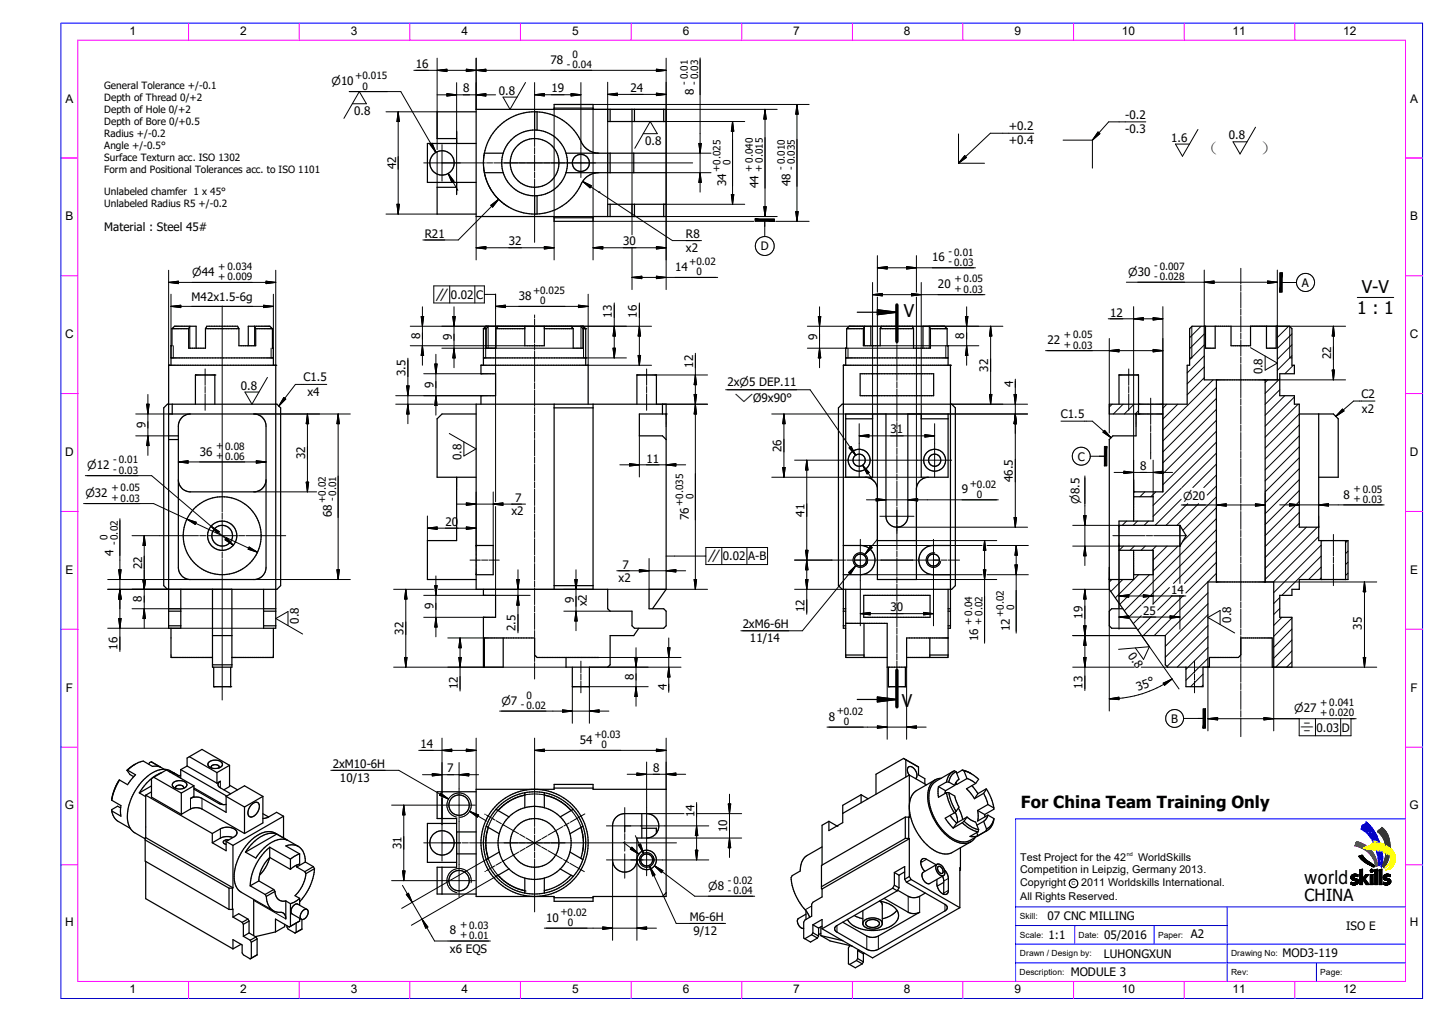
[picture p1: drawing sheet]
<svg xmlns="http://www.w3.org/2000/svg" width="420mm" height="297mm" viewBox="0 0 420 297" stroke-linecap="round" stroke-linejoin="round" font-family="sans-serif">
<defs><g id="words">
<text font-size="5.6" x="378.7" y="256.8">world</text>
<g font-size="5.1">
<text x="395.2" y="85.2">V-V</text>
<text x="262.4" y="92">V</text>
<text x="394" y="91.3">1 : 1</text>
<text x="261.7" y="205.3">V</text>
</g>
<g font-size="4.9">
<text x="348.9" y="44.6">（</text>
<text x="365.7" y="44.6">）</text>
</g>
<g font-size="4.8">
<text x="296.3" y="234.7">For China Team Training Only</text>
<text x="378.7" y="261.5">CHINA</text>
</g>
<g font-size="3.5">
<text x="37.6" y="10.2">1</text>
<text x="69.7" y="10.2">2</text>
<text x="101.8" y="10.2">3</text>
<text x="133.9" y="10.2">4</text>
<text x="166.1" y="10.2">5</text>
<text x="198.2" y="10.2">6</text>
<text x="230.2" y="10.2">7</text>
<text x="262.3" y="10.2">8</text>
<text x="294.5" y="10.2">9</text>
<text x="325.6" y="10.2">10</text>
<text x="357.7" y="10.2">11</text>
<text x="389.8" y="10.2">12</text>
<text x="19" y="29.8">A</text>
<text x="409.3" y="29.8">A</text>
<text x="19" y="64">B</text>
<text x="409.3" y="64">B</text>
<text x="18.9" y="98.2">C</text>
<text x="409.2" y="98.2">C</text>
<text x="18.9" y="132.2">D</text>
<text x="409.2" y="132.2">D</text>
<text x="19" y="166.6">E</text>
<text x="409.3" y="166.6">E</text>
<text x="19.1" y="200.8">F</text>
<text x="409.4" y="200.8">F</text>
<text x="18.8" y="235">G</text>
<text x="409.1" y="235">G</text>
<text x="18.9" y="268.9">H</text>
<text x="409.2" y="268.9">H</text>
<text x="37.6" y="288.4">1</text>
<text x="69.7" y="288.4">2</text>
<text x="101.8" y="288.4">3</text>
<text x="133.9" y="288.4">4</text>
<text x="166.1" y="288.4">5</text>
<text x="198.2" y="288.4">6</text>
<text x="230.3" y="288.4">7</text>
<text x="262.3" y="288.4">8</text>
<text x="294.5" y="288.4">9</text>
<text x="325.6" y="288.4">10</text>
<text x="357.7" y="288.4">11</text>
<text x="389.8" y="288.4">12</text>
</g>
<g font-size="3.4">
<text x="120.6" y="19.8">16</text>
<text x="159.8" y="18.6">78</text>
<text x="134.5" y="26.8">8</text>
<text x="144.8" y="27.5">0.8</text>
<text x="160.1" y="26.8">19</text>
<text x="183" y="26.8">24</text>
<text x="201.3" y="27.5" transform="rotate(-90 201.3 27.5)">8</text>
<text x="102.8" y="33.3">0.8</text>
<text x="326.6" y="34.5">-0.2</text>
<text x="292.8" y="37.8">+0.2</text>
<text x="292.8" y="41.9">+0.4</text>
<text x="326.6" y="38.6">-0.3</text>
<text x="339.9" y="41.1">1.6</text>
<text x="356.7" y="40.5">0.8</text>
<text x="187.2" y="42">0.8</text>
<text x="115" y="49.2" transform="rotate(-90 115 49.2)">42</text>
<text x="210.7" y="54.1" transform="rotate(-90 210.7 54.1)">34</text>
<text x="220.2" y="54.7" transform="rotate(-90 220.2 54.7)">44</text>
<text x="229.4" y="54.1" transform="rotate(-90 229.4 54.1)">48</text>
<text x="30.3" y="67">Material : Steel 45#</text>
<text x="123.3" y="69">R21</text>
<text x="147.7" y="71.2">32</text>
<text x="180.9" y="71.2">30</text>
<text x="199.1" y="69.2">R8</text>
<text x="199.1" y="73">x2</text>
<text x="220.8" y="72.7">D</text>
<text x="270.6" y="75.9">16</text>
<text x="195.9" y="78.7">14</text>
<text x="272.2" y="83.7">20</text>
<text x="377.9" y="83.3">A</text>
<text x="55.6" y="87.5">M42x1.5-6g</text>
<text x="130.9" y="86.7">0.02</text>
<text x="138.2" y="86.7">C</text>
<text x="150.6" y="87.1">38</text>
<text x="177.6" y="92.2" transform="rotate(-90 177.6 92.2)">13</text>
<text x="184.9" y="92.2" transform="rotate(-90 184.9 92.2)">16</text>
<text x="322.2" y="91.9">12</text>
<text x="121.9" y="98.5" transform="rotate(-90 121.9 98.5)">8</text>
<text x="131.1" y="98.8" transform="rotate(-90 131.1 98.8)">9</text>
<text x="237.2" y="98.8" transform="rotate(-90 237.2 98.8)">9</text>
<text x="279.9" y="98.5" transform="rotate(-90 279.9 98.5)">8</text>
<text x="304" y="100">22</text>
<text x="201.2" y="106.8" transform="rotate(-90 201.2 106.8)">12</text>
<text x="286.8" y="107.9" transform="rotate(-90 286.8 107.9)">32</text>
<text x="386.4" y="104.4" transform="rotate(-90 386.4 104.4)">22</text>
<text x="69.9" y="113.1">0.8</text>
<text x="88.1" y="110.7">C1.5</text>
<text x="117.7" y="109.3" transform="rotate(-90 117.7 109.3)">3.5</text>
<text x="125.9" y="112.6" transform="rotate(-90 125.9 112.6)">9</text>
<text x="211.1" y="111.9">2xn5 DEP.11</text>
<text x="294.1" y="112.5" transform="rotate(-90 294.1 112.5)">4</text>
<text x="366.5" y="108.7" transform="rotate(-90 366.5 108.7)">0.8</text>
<text x="89.2" y="115.1">x4</text>
<text x="395.2" y="115.5">C2</text>
<text x="395.3" y="120">x2</text>
<text x="42.2" y="124.3" transform="rotate(-90 42.2 124.3)">9</text>
<text x="258.4" y="125.9">31</text>
<text x="307.9" y="121.4">C1.5</text>
<text x="226.8" y="131.2" transform="rotate(-90 226.8 131.2)">26</text>
<text x="58" y="132.3">36</text>
<text x="88.6" y="133.4" transform="rotate(-90 88.6 133.4)">32</text>
<text x="133.9" y="133.6" transform="rotate(-90 133.9 133.6)">0.8</text>
<text x="187.6" y="134.4">11</text>
<text x="312.8" y="133.7">C</text>
<text x="330.9" y="136.4">8</text>
<text x="279.2" y="143.3">9</text>
<text x="294" y="140" transform="rotate(-90 294 140)">46.5</text>
<text x="148.5" y="149.5">x2</text>
<text x="149.5" y="145.8">7</text>
<text x="233.5" y="150" transform="rotate(-90 233.5 150)">41</text>
<text x="390" y="144.8">8</text>
<text x="96.3" y="150.2" transform="rotate(-90 96.3 150.2)">68</text>
<text x="129.3" y="152.7">20</text>
<text x="199.9" y="151" transform="rotate(-90 199.9 151)">76</text>
<text x="32.9" y="161.3" transform="rotate(-90 32.9 161.3)">4</text>
<text x="41.2" y="165.1" transform="rotate(-90 41.2 165.1)">22</text>
<text x="180.6" y="165.1">7</text>
<text x="209.8" y="162.7">0.02</text>
<text x="217.1" y="162.7">A-B</text>
<text x="179.5" y="168.9">x2</text>
<text x="339.9" y="172.4">14</text>
<text x="41.2" y="174.8" transform="rotate(-90 41.2 174.8)">8</text>
<text x="125.9" y="177" transform="rotate(-90 125.9 177)">9</text>
<text x="166.5" y="175" transform="rotate(-90 166.5 175)">9</text>
<text x="170.3" y="176" transform="rotate(-90 170.3 176)">x2</text>
<text x="233.5" y="177.8" transform="rotate(-90 233.5 177.8)">12</text>
<text x="258.4" y="177.5">30</text>
<text x="314.2" y="179.7" transform="rotate(-90 314.2 179.7)">19</text>
<text x="331.8" y="178.4">25</text>
<text x="86.8" y="181.1" transform="rotate(-90 86.8 181.1)">0.8</text>
<text x="117.1" y="184.3" transform="rotate(-90 117.1 184.3)">32</text>
<text x="149.6" y="183.2" transform="rotate(-90 149.6 183.2)">2.5</text>
<text x="215.6" y="182.4">2xM6-6H</text>
<text x="293.1" y="183.3" transform="rotate(-90 293.1 183.3)">12</text>
<text x="357.3" y="180.8" transform="rotate(-90 357.3 180.8)">0.8</text>
<text x="395.3" y="182.8" transform="rotate(-90 395.3 182.8)">35</text>
<text x="34.1" y="188.6" transform="rotate(-90 34.1 188.6)">16</text>
<text x="217.7" y="186.5">11/14</text>
<text x="283.9" y="186.2" transform="rotate(-90 283.9 186.2)">16</text>
<text x="327.2" y="190.4" transform="rotate(55 327.2 190.4)">0.8</text>
<text x="183.9" y="197.5" transform="rotate(-90 183.9 197.5)">8</text>
<text x="132.9" y="200.1" transform="rotate(-90 132.9 200.1)">12</text>
<text x="193.5" y="200.4" transform="rotate(-90 193.5 200.4)">4</text>
<text x="314.2" y="199.9" transform="rotate(-90 314.2 199.9)">13</text>
<text x="330.3" y="200.6" transform="rotate(-21 330.3 200.6)">35°</text>
<text x="240.5" y="209.2">8</text>
<text x="339.9" y="209.8">B</text>
<text x="168.3" y="215.9">54</text>
<text x="382.1" y="212.4">0.03</text>
<text x="389.5" y="212.4">D</text>
<text x="122.1" y="217.2">14</text>
<text x="96.6" y="222.9">2xM10-6H</text>
<text x="98.7" y="227">10/13</text>
<text x="129.8" y="224.3">7</text>
<text x="189.6" y="224.1">8</text>
<text x="201.6" y="237.2" transform="rotate(-90 201.6 237.2)">14</text>
<text x="211" y="241.6" transform="rotate(-90 211 241.6)">10</text>
<text x="116.5" y="246.6" transform="rotate(-90 116.5 246.6)">31</text>
<text x="158.5" y="267.6">10</text>
<text x="200.2" y="267.4">M6-6H</text>
<text x="304.1" y="267.1">07 CNC MILLING</text>
<text x="130.6" y="271.3">8</text>
<text x="201.3" y="271.5">9/12</text>
<text x="304.3" y="272.5">1:1</text>
<text x="320.5" y="272.5">05/2016</text>
<text x="345.6" y="272.5">A2</text>
<text x="390.7" y="270.1">ISO E</text>
<text x="130.6" y="276.7">x6 EQS</text>
<text x="320.4" y="278">LUHONGXUN</text>
<text x="372.3" y="277.8">MOD3-119</text>
<text x="310.8" y="283.4">MODULE 3</text>
</g>
<g font-size="3.2">
<text x="96.2" y="24.7">n10</text>
<text x="55.8" y="80.2">n44</text>
<text x="327.4" y="80">n30</text>
<text x="126.3" y="87.3">f</text>
<text x="213.3" y="116.6">wØ9x90°</text>
<text x="25.3" y="136.3">n12</text>
<text x="24.8" y="144.4">n32</text>
<text x="313.4" y="146.3" transform="rotate(-90 313.4 146.3)">n8.5</text>
<text x="343.4" y="145.1">n20</text>
<text x="205.2" y="163.2">f</text>
<text x="145.5" y="204.6">n7</text>
<text x="375.6" y="206.8">n27</text>
<text x="377.4" y="212.3">i</text>
<text x="205.6" y="258.3">n8</text>
</g>
<g font-size="3.1">
<text x="296.1" y="250.1">Test Project for the 42</text>
<text x="330.3" y="250.1">WorldSkills</text>
<text x="296.1" y="257.3">Copyright</text>
<text x="296.1" y="253.4">Competition in Leipzig, Germany 2013.</text>
<text x="313.8" y="257.3">2011 Worldskills International.</text>
<text x="296.1" y="261.3">All Rights Reserved.</text>
</g>
<g font-size="2.9">
<text x="166.2" y="16.9">0</text>
<text x="103.1" y="22.9">+0.015</text>
<text x="164.5" y="19.7">- 0.04</text>
<text x="30.3" y="25.7">General Tolerance +/-0.1</text>
<text x="30.3" y="29.3">Depth of Thread 0/+2</text>
<text x="105.2" y="26">0</text>
<text x="199.5" y="24.6" transform="rotate(-90 199.5 24.6)">- 0.01</text>
<text x="202.5" y="24.6" transform="rotate(-90 202.5 24.6)">- 0.03</text>
<text x="30.3" y="32.7">Depth of Hole 0/+2</text>
<text x="30.3" y="36.2">Depth of Bore 0/+0.5</text>
<text x="30.3" y="39.7">Radius +/-0.2</text>
<text x="30.3" y="43.2">Angle +/-0.5°</text>
<text x="30.3" y="46.7">Surface Texturn acc. ISO 1302</text>
<text x="212" y="47.8" transform="rotate(-90 212 47.8)">0</text>
<text x="30.3" y="50.2">Form and Positional Tolerances acc. to ISO 1101</text>
<text x="209" y="49.9" transform="rotate(-90 209 49.9)">+0.025</text>
<text x="218.4" y="49.9" transform="rotate(-90 218.4 49.9)">+ 0.040</text>
<text x="221.2" y="49.9" transform="rotate(-90 221.2 49.9)">+ 0.015</text>
<text x="227.6" y="49.4" transform="rotate(-90 227.6 49.4)">- 0.010</text>
<text x="230.6" y="49.4" transform="rotate(-90 230.6 49.4)">- 0.035</text>
<text x="30.3" y="56.6">Unlabeled chamfer 1 x 45°</text>
<text x="30.3" y="60.1">Unlabeled Radius R5 +/-0.2</text>
<text x="200.1" y="76.9">+0.02</text>
<text x="275.3" y="77">- 0.03</text>
<text x="275.3" y="74.1">- 0.01</text>
<text x="63.3" y="81.2">+ 0.009</text>
<text x="63.3" y="78.3">+ 0.034</text>
<text x="202.2" y="80">0</text>
<text x="277" y="81.9">+ 0.05</text>
<text x="335" y="81.2">- 0.028</text>
<text x="335" y="78.2">- 0.007</text>
<text x="154.7" y="85.3">+0.025</text>
<text x="156.8" y="88.3">0</text>
<text x="277" y="84.8">+ 0.03</text>
<text x="308.8" y="101">+ 0.03</text>
<text x="308.8" y="98.1">+ 0.05</text>
<text x="62.7" y="130.4">+</text>
<text x="65.4" y="130.6">0.08</text>
<text x="32.9" y="137.4">- 0.03</text>
<text x="32.9" y="134.4">- 0.01</text>
<text x="62.7" y="133.3">+</text>
<text x="65.4" y="133.5">0.06</text>
<text x="32.3" y="142.5">+ 0.05</text>
<text x="281.5" y="141.4">+0.02</text>
<text x="392.9" y="142.9">+ 0.05</text>
<text x="32.3" y="145.4">+ 0.03</text>
<text x="94.4" y="146" transform="rotate(-90 94.4 146)">+0.02</text>
<text x="97.5" y="145.5" transform="rotate(-90 97.5 145.5)">- 0.01</text>
<text x="198.2" y="146.8" transform="rotate(-90 198.2 146.8)">+0.035</text>
<text x="201.3" y="144.8" transform="rotate(-90 201.3 144.8)">0</text>
<text x="283.6" y="144.5">0</text>
<text x="392.9" y="145.8">+ 0.03</text>
<text x="31.2" y="156.8" transform="rotate(-90 31.2 156.8)">0</text>
<text x="34.1" y="158.4" transform="rotate(-90 34.1 158.4)">- 0.02</text>
<text x="291.3" y="179.1" transform="rotate(-90 291.3 179.1)">+0.02</text>
<text x="294.3" y="177" transform="rotate(-90 294.3 177)">0</text>
<text x="282.1" y="181.4" transform="rotate(-90 282.1 181.4)">+ 0.04</text>
<text x="285" y="181.4" transform="rotate(-90 285 181.4)">+ 0.02</text>
<text x="152.8" y="202.9">0</text>
<text x="151.2" y="205.7">- 0.02</text>
<text x="242.9" y="207.4">+0.02</text>
<text x="383.2" y="207.8">+ 0.020</text>
<text x="383.2" y="204.9">+ 0.041</text>
<text x="172.5" y="214.2">+0.03</text>
<text x="244.9" y="210.5">0</text>
<text x="174.6" y="217.3">0</text>
<text x="211.2" y="256.5">- 0.02</text>
<text x="211.2" y="259.5">- 0.04</text>
<text x="133.5" y="269.5">+ 0.03</text>
<text x="162.7" y="265.8">+0.02</text>
<text x="164.8" y="268.9">0</text>
<text x="133.5" y="272.3">+ 0.01</text>
</g>
<g font-size="2.5">
<text x="296" y="266.8">Skill:</text>
<text x="296" y="272.2">Scale:</text>
<text x="313.1" y="272.2">Date:</text>
<text x="336.1" y="272.2">Paper:</text>
<text x="296" y="277.6">Drawn / Design by:</text>
<text x="357.3" y="277.6">Drawing No:</text>
<text x="295.9" y="283">Description:</text>
<text x="357.3" y="283">Rev:</text>
<text x="383.2" y="283">Page:</text>
</g>
<g font-size="1.6">
<text x="327" y="248.6">nd</text>
<text x="311" y="257">C</text>
</g>
</g></defs>
<g fill="none" stroke="#000" stroke-width=".36">
<path d="M132.5 38.1v3.6M138.2 31.7h22.6v-1.4h11.3v1.4h21.2v31.2h-21.2v1.4h-11.3v-1.4h-22.6zM138.2 32.5h-11.3v7.7h5.6M155.2 32.5v5.2M155.2 37.7l.7 .1M155.2 37.7a9.5 9.5 0 0 0-9.2 6.8M155.9 32.5a14.9 14.9 0 0 0-15.3 12M155.9 32.5v5.3M155.9 37.8a9.6 9.6 0 0 1 8.4 6.7M155.9 32.5a14.9 14.9 0 0 1 13 9.1 5.7 5.7 0 0 0 4.9 2.9M160.8 31.4h11.3M176.4 31.7v3.6h16.9"/>
<path d="M177.1 31.7v3.6M183.4 31.7v3.6M184.1 31.7v3.6M192.6 31.7v3.6M132.5 54.4h-5.6v7.8h11.3M132.5 53v3.5M138.2 41.7h-14.1v11.3h14.1M140.6 44.5h5.4M140.6 50.1h5.4M140.6 50.1a14.9 14.9 0 0 0 14.6 12.1M140.6 44.5a14.4 14.4 0 0 0 0 5.6M146 44.5a9.4 9.4 0 0 0 0 5.6"/>
<path d="M146 50.1a9.6 9.6 0 0 0 9.2 6.7M155.2 56.8v5.4M155.9 56.8v5.3M155.9 56.8h-.7M164.3 44.5h29M164.3 50.1h29M164.3 50.1a9.6 9.6 0 0 1-8.4 6.7M164.3 44.5a10 10 0 0 1 0 5.6M173.4 50.1a5.8 5.8 0 0 0-5 4.1 15 15 0 0 1-12.5 7.9M176.4 44.5v5.6M177.1 44.5v5.6M177.1 59.3v3.6"/>
<path d="M183.4 59.3v3.6M183.9 44.5v5.6M184.1 59.3v3.6M192.6 59.3v3.6M193.3 59.3h-16.9v3.6M155.9 62.1l-.7 .1M160.8 63.2h11.3M49.9 95.4v5h-.3v5.6M49.9 95.4l.7-.7h6.3v6.4M49.9 95.4h4.9M54.8 95.4v5.7h4.8v-5.7M55.1 94.7l-.3 .7"/>
<path d="M59.6 95.4l.4-.7h9l.3 .7M59.6 95.4h9.7M69.3 95.4v5h4.9v-5M73.9 94.7l.3 .7M74.2 95.4h4.9M79.1 95.4v5.7h.2v4.9M79.1 95.4l-.8-.7h-6.2v5.7M140.3 95.4l.7-.7h11.3v5.7h5.7v-5.7h11.3l.7 .7M140.3 95.4v10.6M140.3 95.4h.8M141.1 95.4v5.7h2.9v-5.7M141.8 94.7l-.7 .7"/>
<path d="M144 95.4h8.3M144.6 94.7l-.6 .7M158 95.4h8.4M165.8 94.7l.6 .7M166.4 95.4v5.7h2.8v-5.7M168.6 94.7l.6 .7M169.2 95.4h.8M170 95.4v10.6M245.7 95.4v5.7h-.2v4.9M245.7 95.4l.8-.7h6.3v5.7M245.7 95.4h4.9M248.8 90.7h11.5"/>
<path d="M250.6 95.4v5h4.9v-5M251 94.7l-.4 .7M254.7 89.9l5.6 .8-5.6 .7zM255.5 95.4l.4-.7h8.9l.3 .7M255.5 95.4h9.6M265.1 95.4v5.7h5v-5.7M269.7 94.7l.4 .7M270.1 95.4h4.8M274.9 95.4v5h.3v5.6M274.9 95.4l-.7-.7h-6.3v6.4M349.5 94.7v15.6h21.2v-15.6M349.9 94.7v6.4h2.8v-6.4"/>
<path d="M367.6 94.7v6.4h2.8v-6.4M47.5 118.4l1.1-1h31.8l1.1 1v51.6l-1.1 1.1h-31.8l-1.1-1.1zM49.6 103.9h29.7M50 117.4v2.8M56.7 117.4v-8.5h5.7v8.5M138.2 117.4h55.1v53.7h-4.9v5.6h4.2l.7 .7v4.3l-.7 .7h-8.5l-.7-.7v-4.3h-6.3l-.7-.7v-5.6h-38.2zM139.6 117.4v-2.5h4.2v-6.4h-4.2v-2.5h31.1v11.4M140.3 103.9h29.7M160.8 117.4v53.7M160.8 118.4h11.3M172.1 117.4v53.7M184.9 117.4v-8.5h5.6v8.5"/>
<path d="M192.3 117.4v2.8M243.4 118.4l1-1h31.8l1.1 1v51.6l-1.1 1.1h-31.8l-1-1.1zM245.5 103.9h29.7M249.7 108.5h21.3v6.4h-21.3zM324.8 117.4v-8.5h5.7v11.3M337.5 117.4v25.4h-8.5M353.1 110.3v58.7M367.2 110.3v58.7M48.9 120.2h25.1a3.6 3.6 0 0 1 3.2 3.5v41a3.6 3.6 0 0 1-3.2 3.6h-19.1a3.6 3.6 0 0 1-3.1-3.6v-41a3.6 3.6 0 0 1 3.1-3.5M48.9 126.5h2.9M48.9 127.6h2.9M51.8 139.3a3.6 3.6 0 0 0 3.1 3.5h19.1a3.6 3.6 0 0 0 3.2-3.5"/>
<path d="M132.5 138.6v18.4h-8.4v11.3h14.1M138.2 120.2h-9.9l-1.4 1.4v17h11.3M193.3 120.2h-7.7v6.3h6.7l1 1.1M245.5 121.6h7.8M251.1 138.6a3.6 3.6 0 0 1 3.6 3.1v26.6h11.3v-26.6a3.6 3.6 0 0 1 3.5-3.1M253.3 120.2v18.4h-7.8v-18.4h11.6v29.7a3.2 3.2 0 0 0 3.2 3.2 3.2 3.2 0 0 0 3.2-3.2v-29.7h11.7v18.4h-7.8v-18.4M267.4 121.6h7.8M329 139.3v12M329.7 120.2v6.3h-6.7l-1 1.1v43.5l9.4 13.4h6.8v8.5l.7 .7h5.3v5.7h5v-5.7h1.8v-2.8h8.4l.7-.7v-5h9.2v8.5h5.7v-14.5h-3.6v-6.3h3.6v-1.8h2.1v-2.8h14.2v-11.3h-8.5v-36.8M337.5 120.2h-15.5v-2.8h22.6v-11.4h.7v-10.6l.7-.7h11.3v5.7h5.7v-5.7h11.3l.7 .7v10.6h.7v2.5h-4.3v6.4h4.3v2.5h1.4v35.7h5.7M377.1 120.2h9.9l1.4 1.4v17h-5.6M138.2 158.4h5v8.5h-5"/>
<path d="M244.8 158.4h5.3a4.3 4.3 0 0 1 3.9 4.4 4.3 4.3 0 0 1-4.3 4.1h-4.9M254.7 157h11.3M275.9 158.4h-5.4a4.3 4.3 0 0 0-3.8 4.4 4.3 4.3 0 0 0 4.2 4.1h5M324.8 158.6h17.7M324.8 152.5h17.7M329 144.2h5.7v7.1h-9.9v8.5h9.9v7.1h-5.7M329 159.8v8.5h-7M342.5 152.5l1.8 3-1.8 3.1M342.5 152.5v6.1M383.5 157v11.3M390.5 157v11.3M48.9 177.4h3.6"/>
<path d="M48.9 176.7h3.6M52.5 171.1v11.3h-3.6v-76.4h31.1v76.4h-3.5v-11.3M61.7 171.1v22.6h5.6v-22.6M76.5 177.4h3.5M76.5 176.7h3.5M140.3 171.1v1.8h3.5v6.3h-3.5v14.5h5.7v-8.5M160.8 170h11.3M193.3 171.1l-3.9 5.6M244.8 177.4h.7M244.8 176.7h.7M245.5 171.1v19.1M250.7 172.9h19.3v6.3h-19.3z"/>
<path d="M275.2 177.4h.7M275.2 176.7h.7M275.2 171.1v19.1M325.9 176.7h-3.2l-.7 .7v4.3l.7 .7h7.2M48.9 181.7h3.6M49.6 182.4l.1 8.5h12M61.7 184.5h5.6M61.7 193h5.6M62 193.7v5.7h5v-5.7M76.5 181.7h3.5M79.3 182.4v8.5h-12M166.1 193.7v5.7h5v-5.7"/>
<path d="M173.8 190.9h-17.9l-.7-.7v-5h-14.6v8.5M185.4 182.4l-1.5 2.1h-6.8v8.5l-.7 .7h-12.1v-2.8M244.8 181.7h.7M245.5 190.2v.7h12M245.5 181h12v12.7h5.6v-8.5h12.1M245.5 182.4h-.7v-76.4h31.1v76.4h-.7M245.5 190.2h5.3M250.8 181v9.9M257.9 193.7v5.7h4.9v-5.7M269.9 190.2h5.3M269.9 185.2l-.1 5.7M275.2 190.2v.7h-12.1"/>
<path d="M275.2 181.7h.7M350.6 193.7v-24.7h19.1v24.7M55 219.7l3.6-2.1 8 4.6M55 219.7l-.7 .4v2.3M55 219.7l8 4.6M248.8 203.1h11.5M254.7 202.4l5.6 .7-5.6 .7zM32.4 232.3l2.7 1.6-.2 1.6 .2 1.5-2.7-1.6M32.4 235.4a4.5 4.5 0 0 0 1.7 2.9l3.7 2.2M34.7 226.5l-.8 1.1-.7 1.6-.8 3.1M34.7 226.5l-1.6 3.1-.7 2.7M35 234.6l-.9-.5-1.7 1v.3"/>
<path d="M36.9 223.7l.8 1.2 1.1 .6M37 223.6l2.3 1.3-2.3 2.9-2.3-1.3M37 223.6l-.1 .1M39.3 221.9l-2.4 1.8M40.4 230.2l1.9 1.1M42.3 230.9v12.3M42.3 230.9l19.3 11.1M43.9 221.2l2.7 1.5-1.1-.3-1.3 .1-2.6-1.5-2.1 .7-2.5 1.9M43.9 221.2l-.5 .2-.2 .5M43.9 221.2l3.8 2.1M44 229.9l-1.7 1M44 226v5.4l8.6 5"/>
<path d="M44 226l-1.7 1.7-1.9 2.5M44 228.2l-3.6 2M44 226l4.3-2.4 8 4.5M44.6 225.7l8 4.6M46.9 224.3l-1.7 .8-1.2 .9M49.1 224l1.4 .4-.3 .2M50.3 227.2a2.68 2.68 0 0 1 4 .6 2.4 2.4 0 0 1-3.6 1 .9 .9 0 0 1-.7-.7 .9 .9 0 0 1 .3-.9zM51.1 228.9l-.1-.1a1.22 1.22 0 0 1 1.9-.7l.4 .4-.1 .4M52 225.3l-2.5-1.5a6.3 6.3 0 0 0-7 1.8 15.4 15.4 0 0 0-5.4 13.1 4.4 4.4 0 0 0 2 3.1l3 1.7M52.5 223.4v2.5M52.5 225l-.9 .5M52.5 223.4l13.3 7.7"/>
<path d="M52.6 236.4l2.7-1.5a3.7 3.7 0 0 1 3.3 0l12.4 7.1M52.6 230.3v6.1M54.3 222.4l8.7 5M54.3 222.4l-1.8 1M56.3 228.1v3.1l-1 .6 1.7-.4 1.4 .3 7.2 4.1v-4.6M56.3 228.1l-3.7 2.2M56.3 228.8l8.4 4.8M56.3 229.1l7.1 4.2 1.4 .3 .8-.1M60.7 221.2a2.64 2.64 0 0 1 3.9 .7 2.19 2.19 0 0 1-3.1 1.1 1.02 1.02 0 0 1-1-.6 1.02 1.02 0 0 1 .2-1.2zM61.4 223a.91 .91 0 0 1 .4-1 .91 .91 0 0 1 1 0 .68 .68 0 0 1 .7 1M63 227.4l1-.6a1 1 0 0 0-.7 1 1 1 0 0 0 .7 .9l3 1.8M63 224.3v3.1"/>
<path d="M65.6 231.2l5.4 3.1M65.6 231.2l5.4-3.1 5.3 3.1M66.6 228l2.3 1.3M66.6 222.2v6.2l-1.6 .9M66.6 222.2l-3.6 2.1M71 234.3v7.7M73.1 233.6a1.17 1.17 0 0 1 1.4-.7 1.17 1.17 0 0 1 .8 1.4 2.85 2.85 0 0 1-2.7 2.9 1.91 1.91 0 0 1-.1-2.9zM76.3 236.3l1.7 .9M76.3 231.2v7.7l-5.3 3.1M76.3 231.2l-5.3 3.1M78 237.2l-1.7 .4M82.3 237v6.3"/>
<path d="M82.3 237l-14.7 8.4M82.3 237l-2-1.2-2.3 1.4M128.3 229.9v7.7M132.5 239.1h-8.4v11.3h8.4M138.2 229.2h22.6v-1.5h11.3v1.5h21.2v31.1h-21.2v1.4h-11.3v-1.4h-22.6zM138.2 229.9h-11.3v7.7h5.6v14.2h-5.6v7.8h11.3M141.1 239.9a14.7 14.7 0 0 0 0 9.7M141.1 239.9l.7 .3M144 235a15.2 15.2 0 0 0-2.9 4.9M144 235l3.7 2.2M147.7 237.2a10.6 10.6 0 0 0-2.8 4.9M152.3 230.2v4.3"/>
<path d="M152.3 234.5a10.6 10.6 0 0 1 5.7 0M152.3 230.2a14.4 14.4 0 0 1 5.7 0M152.3 234.5a10.7 10.7 0 0 0-4.6 2.7M152.3 230.9a14 14 0 0 0-7.7 4.4M152.3 230.2a14.8 14.8 0 0 0-8.3 4.8M158 230.2v4.3M158 234.5a10.5 10.5 0 0 1 4.6 2.7M158 230.9a14.2 14.2 0 0 1 7.8 4.4M158 230.2a14.8 14.8 0 0 1 8.4 4.8M160.8 228.8h11.3M162.6 237.2a10.6 10.6 0 0 1 2.8 4.9M166.4 235a14.5 14.5 0 0 1 2.8 4.9"/>
<path d="M166.4 235l-3.8 2.2M169.2 239.9a14.7 14.7 0 0 1 0 9.7M169.2 239.9l-3.8 2.2M186.3 236.2v7.1M240.6 238.5l-2 1.1v11.6M240.6 238.5l2.3 1.3M249.9 230.7l-5.3 3.1v5l-4 2.4v-2.7M249.9 230.7v2.4M249.9 230.7l2 1.2M262.3 220.2l.6 .4v5M262.3 220.2l4.3 2.5M262.3 220.2l-8 4.6v5.8"/>
<path d="M262.8 237.2h1M262.8 237.2l-24.4 14.1v6.7l.2 .1M262.8 237.2v6.2M263.8 237.2v6.2M263.9 225a1.59 1.59 0 0 1 0-2.4 2.32 2.32 0 0 1 1.8 3.5M263.9 225v12.3l-.1-.1M263.9 225l-19.3 11.2M263.9 225l5 2.9M263.9 234.8a15.9 15.9 0 0 0 8.4 12.7 4.6 4.6 0 0 0 4.1 0l5.4-3.1M265.9 222.3l.7 .4M266.6 222.7v2.3l1.8 1.1v1.5M271.4 226.4l-5.3 3.1a4.9 4.9 0 0 0-2.2 4.3"/>
<path d="M272.4 228.4l2 1.2M272.4 228.4v3.1l2.3-1.4M273.2 225.9a4.3 4.3 0 0 0-3.9 4.7 15.6 15.6 0 0 0 8.7 14 4 4 0 0 0 5.1-1.5M274.4 229.6l-.1 .8M274.7 230.1h.7M274.7 227l.7 .1M274.7 227l-2.3 1.4M274.7 230.1a15.7 15.7 0 0 0 2.3 5.9M275.4 230.1l1.7 1 1.3 3.2-.9 1.3M275.4 227.1l1.7 .9M275.4 230.1l.7 2.8 1.4 2.7M275.8 236.7l1.9 2.2"/>
<path d="M276.7 224l-5 2.8a6.1 6.1 0 0 0-1.9 6.8 14.3 14.3 0 0 0 8.6 10.7l1.7 .2 1.1-.3 5.3-3.1M276.7 223.9l.3-.1 .5 .2M276.7 223.9a4.4 4.4 0 0 0-2 3.1M277 236l-2.7 1.5 2.4 2.9M277.1 228l-2.7 1.6M277.2 227.7l.5 .1M277.3 235.8l.5 1.5 .1 1.5M277.4 227.2l.3 .6M277.5 224l.9 2.2-.7 .6-.6 1.2M277.5 235.6l-.5 .4M277.5 224a4 4 0 0 0-2.1 3.1M277.7 238.9l-1 1.5"/>
<path d="M278.2 234.6l1.2 3.3M279.3 223.6l.5 .2M279.3 223.6l-1.6 .9M279.3 238.9l-2.6 1.5M279.3 223.6l2.6 1M279.3 238.9l2.1 1.6 2.5 1M279.8 223.8a9 9 0 0 1 4.2 2.4l-.8 1.3M279.8 223.8l.9 2.2M279.8 238.4l-.5 .5M279.8 238.4a8.5 8.5 0 0 0 4.2 2.5M280.7 237.2l1 .8 1.5 .7 .8 2.2M280.7 226l-3 1.8"/>
<path d="M280.7 237.2l-3 1.7M280.7 237.2l-.9 1.2M280.7 226l1.4 .7 1.1 .8M282.1 228.1l1.7 2.3M283.2 227.5l-2.7 1.5 2.3 2.9M283.7 235.3l.2 1.4-.2 1.7 3-1.7M283.7 235.3l2.1 1.2M283.8 230.4l-1 1.5M285.5 230.3l1.2 3.3M285.5 238.5l.8 2.2M285.5 238.5l-2 1.1M285.5 230.3l-2.7 1.6"/>
<path d="M285.8 236.5l.1 .7M286.3 229.1l-.8 1.2M286.3 229.1l-2.5 1.3M286.3 229.1l1.4 2.7 .8 2.8M286.7 236.7l1.8 .9M286.7 233.6l-3 1.7M286.7 233.6l1.8 1M286.7 236.7l-.4 .9-.8 .9M288.5 237.6a4 4 0 0 1-2.3 3.7M288.5 234.6v.4l-2.7 1.5M288.5 237.6a3.9 3.9 0 0 1-2.2 3.1M42.1 243.9l24.4 14"/>
<path d="M42.3 250.1v10.8l25.3 14.6M42.3 243.2l-.2 .1v6.7l24.4 14M42.3 243.2l25.3 14.6M61.6 242v2.7M61.6 242l2.4-1.4a3.7 3.7 0 0 1 4.7 .9 1.28 1.28 0 0 1-.7 1.5l-2.4 1.3M65.6 244.3l2 1.1M65.6 244.3v2.7l-4-2.3M66.4 243.9a1.08 1.08 0 0 0-1.6 .7l.3 .3 .5 .2M66.5 257.9h1M66.5 257.9v6.1M67.5 257.9v6.1M67.6 243.2l-.9-.3a4.5 4.5 0 0 0-2.7 .4l-2.4 1.4"/>
<path d="M67.6 245.4v12.4M67.6 257.8l-.1 .1M72.6 257.2l4.4 2.5M75.1 255.8l4.4 2.4M75.1 255.8l-2.5 1.4M77 259.7l.3 .6M78.3 249l-.9 2.3-2.1 2.8M78.3 249l6 3.4M78.3 246l6 3.4M78.3 249a10 10 0 0 0-3.2 6.8M78.3 246a15.8 15.8 0 0 0-5.7 11.2M78.3 246v3"/>
<path d="M79.5 258.2l.3 .6M79.5 258.2l-2.5 1.5M79.8 258.8a2.56 2.56 0 0 0 3.2 2.8M79.8 258.8l-2.5 1.5M80.3 242.2a6.1 6.1 0 0 0-5.9 1.6l-1.7 1.6-1.5 2M80.3 242.2l-9.1 5.2M80.3 242.2l3 1.7a6.1 6.1 0 0 0-5.9 1.6l-1.6 1.6-1.5 2-3.1-1.7M84.3 249.4v3M86.1 251.2v.5M86.1 251.7l2.4 1.4M86.6 245.7a4.4 4.4 0 0 0-3.6-.1l4 2.3M86.6 245.7a5 5 0 0 1 2 4.6"/>
<path d="M86.6 245.7l-6.7-3.8a5.7 5.7 0 0 0-6.3 1.4 14.9 14.9 0 0 0-5.5 12.7 4.2 4.2 0 0 0 1.9 3.1l9.3 5.3M87 247.9v3l-1.4 .5-1.3 1M87 247.9l-2.7 1.5M88.5 253.1l.3 .6M88.6 250.3l2.4 1.3M88.6 250.3l-2.5 1.4M88.8 253.7l-.1 .4a10.7 10.7 0 0 1-3.1 6l1.4 .7M91 251.6l.3 .6M91 251.6l-2.5 1.5M91.3 252.2a16 16 0 0 1-4.3 9.6M91.3 252.2l-2.5 1.5M128.3 251.8v7.8"/>
<path d="M132.5 247.9h5.7M132.5 241.5h5.7M141.1 249.6a15.1 15.1 0 0 0 2.9 4.9M141.8 240.2l3.1 1.9M141.8 240.2a14 14 0 0 0 0 9M144 254.5a14.8 14.8 0 0 0 8.3 4.8M144.6 254.1a14 14 0 0 0 7.7 4.5M144.9 247.4a10.4 10.4 0 0 0 2.8 4.9M144.9 247.4l-3.8 2.2M144.9 242.1a10 10 0 0 0 0 5.3M147.7 252.3l-3.7 2.2M147.7 252.3a10.7 10.7 0 0 0 4.6 2.6"/>
<path d="M152.3 254.9v4.4M152.3 254.9a10.6 10.6 0 0 0 5.7 0M152.3 259.3a14.4 14.4 0 0 0 5.7 0M158 254.9v4.4M162.6 252.3l3.2 1.8M162.6 252.3a10.6 10.6 0 0 1-4.6 2.6M165.4 247.4a10.5 10.5 0 0 1-2.8 4.9M165.4 247.4l3.8 2.2M165.4 242.1l.4 1.9-.4 3.4M165.8 254.1l.6 .4M165.8 254.1a14.2 14.2 0 0 1-7.8 4.5M166.4 254.5a14.8 14.8 0 0 1-8.4 4.8"/>
<path d="M168.6 240.2a14 14 0 0 1 0 9M169.2 249.6a14.4 14.4 0 0 1-2.8 4.9M184.9 249.5a2.83 2.83 0 0 1 4.3-2.3 2.83 2.83 0 0 1 0 4.9 2.83 2.83 0 0 1-4.3-2.3v-6.5h2.8a3.5 3.5 0 0 0 3.5-3.5 3.5 3.5 0 0 0-3.5-3.6h-6.4a3.6 3.6 0 0 0-3.5 3.2v10.6a3.5 3.5 0 0 0 3.7 3.2 3.5 3.5 0 0 0 3.4-3.5M186.3 240.5h4.2v1.4M193.3 259.2l-1 1.1M238.6 245.9l-4.3 2.4a5 5 0 0 0-2 4.6l-2.4 1.3a4 4 0 0 0 .2 3.4 16.8 16.8 0 0 0 3.8 6.8M238.6 258.1v2.3l-2.7 1.6-.3 .5v3.5l-2 1.1-.3 .6v4.6l.3 .2M259.1 257.9l1.3 .7M259.1 257.9l-20.5 11.8M259.6 257l-.5 .9M259.6 257l1.3 .8M259.6 253.3l3-1.7v3.7"/>
<path d="M259.6 253.3v3.7M259.6 253.3l1.3 .8M260.5 258.5l3.1 1.7a3.6 3.6 0 0 0 3.3 0l1.7-.9M260.9 257.8l-.5 .8M260.9 254.1v3.7M262.6 255.3l.5 .8M262.6 253.2l-1.7 .9M262.8 243.4l-24.4 14M262.8 243.4h1M263.1 256.1l11.2 6.5a1 1 0 0 1 .7 .9 1 1 0 0 1-.7 1l-19.4 11.1a3.8 3.8 0 0 1-3.3 0l-8.7-5a1 1 0 0 1-.7-.9 1 1 0 0 1 .7-1l17.5-10.1M263.8 243.4l.1 .1M263.9 254.5l.5 .9"/>
<path d="M263.9 254.5l-1.3 .8M263.9 243.5v11M263.9 243.5l-25.3 14.6M264.4 255.4l-1.3 .7M264.4 255.4l14.2 8.1M267.3 250.1l.3 .1M271.7 251.1l-2.8-1.6a1.11 1.11 0 0 0-1.4 0 1.11 1.11 0 0 0-.2 1.4l.6 1.4 .6 .7M271.9 251a2.09 2.09 0 0 1 2.3 2.7 .99 .99 0 0 1-.9 .6 .99 .99 0 0 1-1-.7l-.4-.7a1.81 1.81 0 0 1 0-1.9zM272 250.9l-4 2.3a2.21 2.21 0 0 0 1.7 3.4l4.2-2.4M272.3 251.6a1.23 1.23 0 0 1 1.2 .6 1.23 1.23 0 0 1-.1 1.4 1.41 1.41 0 0 1-1.1-2zM273.6 254.4l.3 1.2v4M273.9 256.2l-1.9 1.1"/>
<path d="M274.1 252.6l.7 .9 .4 1 .1 4a1.12 1.12 0 0 1-.8 1.2 1.12 1.12 0 0 1-1.3-.5l-.6-.7-.5-1.1-.2-2.1M278.8 252.1l-.2-.2v11.6M278.8 246.1v6.5l-.2 .1M283.5 241.7l.3 .9M283.9 241.5l-2.4 1.4h1.3l1-.3M284 240.9l-.1 .6M286.2 241.3l-2.4 1.3M286.3 240.7l-.1 .6M66.5 264h1M67.5 264l.1-.1v2.4M67.6 275.5v-2.7l2.7 1.6v2.3l.3 .5 2 1.2M67.6 266.3l1.7-1 2.7 1.5"/>
<path d="M67.6 266.3l2.7 1.5M70 274.2l-2.4 1.3M70.3 267.8l.3 .6M70.6 271.8l2 1.2M70.6 268.4v3.4M72 266.8l.3 .6M72 266.8l-1.7 1M72.3 270.9l2 1.1M72.3 267.4v3.5M72.3 270.9l-1.7 .9M72.3 267.4l-1.7 1M72.6 273l.3 .6"/>
<path d="M72.9 273.6v4.6l-.3 .2M73.6 261.1v10.5M74.3 272l.3 .6M74.3 272l-1.7 1M74.6 272.6v4.6M74.6 277.2l-.3 .2M74.6 277.2l-2 1.2M74.6 272.6l-1.7 1M77.3 260.3a4.2 4.2 0 0 0 4.6 4.6 1.7 1.7 0 0 1 1.1 1.9v-5.2M80 270.6l-5.9 1.3M82.6 268.4v.6l-2.6 1.6M83 261.6l1.3 .8"/>
<path d="M83.3 268.8l.3 1 2 1.1M83.9 269.1l-3.9-2.3v3.8M84.3 268.9l-.4 .2M84.3 262.4v6.5M86 268v2.7M86 270.7l-.4 .2M87 267.4l-3.1 1.7M87 267.4l-2.7 1.5M87 260.8v2M87 266.6v.8M87 260.8l-1.7 1.2-1 .4M87.6 267v2.8"/>
<path d="M87.6 269.8l-2 1.1M87.6 269.8l-1.6 .9M87.9 264.4a.87 .87 0 0 1 1.2-.3 .87 .87 0 0 1 .3 1.2l-.2 .5a1.22 1.22 0 0 1-2 .8 2.27 2.27 0 0 1 .7-2.2zM89.1 264l-2.7-1.5a1.87 1.87 0 0 0-1.6 2.9l2.7 1.5M160.8 260.6h11.3M233.9 264.4l1.1 2M233.9 264.4v2.6M233.9 265.4l-2.1 1.3a1.97 1.97 0 0 0 1.5 2.9M235.6 271.4l-2 1.1M235.6 271.4l1.7 .9M235.9 268.5l2.7-1.5v2.7M235.9 270.8l-.3 .6"/>
<path d="M235.9 270.8l1.7 1M235.9 268.5v2.3M235.9 268.5l1.7 1M237.3 272.3l-2 1.2-1.7-1M237.6 271.8l-.3 .5M237.6 269.5v2.3M238.3 271l-.7 .4M238.3 271.6l2.6 1.6 6.4 1.5M238.3 269.1v2.5M238.3 271.6l6.3 1.5M238.6 269.7l6 3.4M238.6 268.9l-1 .6"/>
<path d="M244.6 273.1l2.7 1.6M246.8 274.5l-.5 .7v4.6l.3 .2M248 265.8l2.4 1M248.6 278.9l-2 1.1M248.6 278.9l1.7 .9M248.9 278.3l-.3 .6M248.9 278.3l1.7 1M248.9 276v2.3M248.9 276l1.7 .9M249.3 275.8l-.4 .2M250.3 279.8l-2 1.2-1.7-1M250.6 276.9v2.4"/>
<path d="M250.6 279.3l-.3 .5M250.9 276.8l-.3 .1M251.6 267.5a2.54 2.54 0 0 1 3.7 .6 2.32 2.32 0 0 1-3.4 .9 .86 .86 0 0 1-.6-.7 .86 .86 0 0 1 .3-.8zM255.2 261.6a6.1 6.1 0 0 1 5.6 3.7 4.1 4.1 0 0 1-3.5 4.2 10.9 10.9 0 0 1-10.7-1.6l-.6-1M255.4 261.7l.5 .4 .2 .6v5.5a3.1 3.1 0 0 1-4.3 1.3 1.7 1.7 0 0 1-1.4-1.3v-3.8M256.1 268a3.5 3.5 0 0 0-4.8-1.1l-.7 .7-.2 .4M256.6 260.8l7.2 4.2 1.5 .3 1.6-.4-12 6.9-1 .3-2.1-.2-7.2-4.2M260.3 264.3a6.9 6.9 0 0 1-4.2 2.5M278.6 263.5l-25.3 14.6-6-3.4"/>
<circle cx="128.3" cy="47.3" r="3.5"/>
<circle cx="155.2" cy="47.3" r="7.1"/>
<circle cx="168.6" cy="47.3" r="2.48"/>
<circle cx="249.4" cy="133.6" r="1.77"/>
<circle cx="249.4" cy="133.6" r="3.2"/>
<circle cx="271.3" cy="133.6" r="1.77"/>
<circle cx="271.3" cy="133.6" r="3.2"/>
<circle cx="64.5" cy="155.5" r="4.2"/>
<circle cx="64.5" cy="155.5" r="3"/>
<circle cx="64.5" cy="155.5" r="11.3"/>
<circle cx="249.7" cy="162.6" r="1.74"/>
<circle cx="270.9" cy="162.6" r="1.74"/>
<circle cx="133.2" cy="233.8" r="2.96"/>
<circle cx="128.3" cy="244.7" r="3.5"/>
<circle cx="133.2" cy="255.7" r="2.96"/>
<circle cx="155.2" cy="244.7" r="15.6"/>
<circle cx="155.2" cy="244.7" r="7.1"/>
<circle cx="187.7" cy="249.7" r="1.73"/>
</g>
<g fill="#000">
<circle cx="170" cy="95.4" r=".18"/>
<circle cx="48.9" cy="106" r=".18"/>
<circle cx="62.4" cy="108.9" r=".18"/>
<circle cx="80" cy="106" r=".18"/>
<circle cx="170" cy="103.9" r=".18"/>
<circle cx="244.8" cy="106" r=".18"/>
<circle cx="275.9" cy="106" r=".18"/>
<circle cx="330.5" cy="117.4" r=".18"/>
<circle cx="193.3" cy="120.2" r=".18"/>
<circle cx="329.7" cy="120.2" r=".18"/>
<circle cx="330.5" cy="120.2" r=".18"/>
<circle cx="138.2" cy="158.4" r=".18"/>
<circle cx="329" cy="142.8" r=".18"/>
<circle cx="322" cy="168.3" r=".18"/>
<circle cx="62" cy="199.4" r=".18"/>
<circle cx="67" cy="199.4" r=".18"/>
<circle cx="257.9" cy="199.4" r=".18"/>
<circle cx="262.8" cy="199.4" r=".18"/>
<circle cx="242.9" cy="239.8" r=".18"/>
</g>
<g fill="none" stroke="#000" stroke-width=".29">
<path d="M126.9 16.9v26.5M138.2 16.9v14.8M193.3 16.9v30.3M203.2 16.8v39M101.4 26.6h14.9l10.2 17.6M102.3 30.1h4l-2-3.5-4.5 7.8M112 32.5h14.9M115.6 32.5l.3 2.8h-.7zM115.6 32.5v29.7M120.1 20.4h73.2M126.9 20.4l2.8-.3v.7zM126.9 27.5h16.9"/>
<path d="M129.7 27.2l2.8 .3-2.8 .4zM132.5 24v23.2M135.4 20.1l2.8 .3-2.8 .4zM138.2 20.4l2.8-.3v.7zM138.2 27.5l2.8-.3v.7zM152.5 24l-4.5 7.7-2-3.5h4.1M155.2 24v18.5M155.2 27.5h13.4M155.2 27.5l2.8-.3v.7zM160.8 31.4v15.8M160.8 31.7h64.8M165.8 27.2l2.8 .3-2.8 .4z"/>
<path d="M168.6 24v27.5M172.1 31.4v15.8M172.1 30.3h62.7M176.4 27.4h16.9M176.4 27.4l2.8-.3v.7zM176.4 23.9v23.3M183.4 35.3v11.9M186.7 38.8h4.1l-2.1-3.5-4.4 7.8M190.5 20.1l2.8 .3-2.8 .4zM190.5 27.1l2.8 .3-2.8 .4zM192.6 35.3h23.6M212.6 35.3v24"/>
<path d="M212.6 35.3l.4 2.8h-.7zM222 31.7v31.2M222 31.7l.4 2.9h-.7zM231.3 30.3v34M231.3 30.3l.4 2.8h-.7zM278.2 38.9v8.5M300.1 38.7h-12.6l-9.3 8.7M318.7 38.3l.5 .5-2.1 1.9zM332.6 35.4h-10.8l-4.7 5.3M347.7 37.6l-4.5 7.8-2-3.6h4.1M364.4 36.9l-4.5 7.8-2-3.5h4M115.2 59.3h.7l-.3 2.9z"/>
<path d="M123 47.3h17.9M124.8 42l.6-.4 1.1 2.6zM125.1 41.8l1.4 2.4M126.9 43.9v3.3M126.9 47.4v7M128.3 42v10.6M130.1 50.4l2.8 4.9M130.1 50.4l1.7 2.2-.6 .4zM132.5 47.4v5.6M140.3 47.4a14.8 14.8 0 0 0 2.8 8.5M140.6 44.5l-.3 2.7M141.2 47.3h1.8"/>
<path d="M142.5 59.6l2.2-1.7-1.7 2.2zM143.1 55.9a15.2 15.2 0 0 0 4.4 4.1M143.3 47.3h57.7M144.7 57.9l-11.7 11.8h-10.3M155.2 42.9v1.8M155.2 45v4.6M155.2 50v1.7M155.2 52.1v18.3M160.8 47.4v28.1M169.1 52.7l4.7 3.1M169.1 52.7l2.6 1.2-.4 .6zM172.1 47.4v28.1"/>
<path d="M173.8 55.8h.1M173.8 55.8l21.4 14.1h8.4M176.4 47.4v11.9M183.4 47.4v20.8M192.6 59.3h23.6M193.3 47.4v36.7M193.3 44.5h13.1M193.3 50.1h13.1M202.8 41.7h.8l-.4 2.8zM203.2 50.1l.4 2.9h-.8zM212.3 56.5h.7l-.4 2.8zM278.2 47.4h7.5"/>
<path d="M280 45.2l.5 .5-2.3 1.7zM308.6 40.7h8.5M317.1 40.7v8.1M48.9 78.5v27.5M80 78.5v27.5M112 62.2h14.9M138.2 71.9l2.8-.3v.7zM138.2 62.9v12.6M138.2 71.9h22.6M158 71.6l2.8 .3-2.8 .4zM160.8 62.9h64.8M172.1 71.9l2.9-.3v.7z"/>
<path d="M172.1 71.9h21.2M172.1 64.3h46.7M183.4 71.8v12.3M190.5 71.6l2.8 .3-2.8 .4zM221.7 60h.7l-.4 2.9zM222 64.3v4.4M225.1 64.3h9.7M231 61.4h.7l-.4 2.9zM254.7 77.8h28.4M254.7 77.8l2.8-.4v.7zM254.7 74.2v10.6M263.1 77.4l2.9 .4-2.9 .3z"/>
<path d="M266 74.2v10.6M349.5 78.4v16.3M360.1 77.9v4.5M370.7 78.4v16.3M48.9 82h31.1M48.9 82l2.9-.4v.7zM49.6 89h29.7M49.6 89l2.9-.4v.7zM49.6 85.4v18.5M55.1 94.8v6.3M64.5 88.9v59.7M73.9 94.8v5.6"/>
<path d="M76.5 88.6l2.8 .4-2.8 .3zM77.2 81.6l2.8 .4-2.8 .3zM79.3 85.4v18.5M119.1 94.7h36M122.3 91.9h.7l-.4 2.8zM122.6 89.1v16.9M125.9 83h14.7v5h-14.7zM130.5 83v5M131.4 91.9h.7l-.3 2.8zM131.8 89.1v17.7M137.8 83v5M141 94.8v9.1"/>
<path d="M141.7 94.8v6.3M143.8 89h26.9M143.8 89l2.9-.4v.7zM143.8 85.4v60.3M155.2 91.4v.8M155.2 92.6v1.8M155.2 94.7v4.8M155.2 99.8v1.8M155.2 94.7h33.9M167.9 88.6l2.8 .4-2.8 .3zM168.6 94.8v6.3M169.4 94.8v9.1"/>
<path d="M170.7 85.4v20.6h18.4M178.3 94.7l.3 2.9h-.7zM178.3 88v15.9M183.4 80.5h24.9M183.4 80.5l2.9-.3v.7zM185.6 88v18M185.6 94.7l.3 2.9h-.7zM190.5 80.2l2.8 .3-2.8 .4zM234.3 94.7h25.9M237.5 91.9h.7l-.3 2.8zM237.9 89.1v17.7M250.9 94.8v5.6"/>
<path d="M253.3 85.6h32.6M253.3 85.6l2.8-.4v.7zM253.3 82v39.6M254.7 86.3v58.1M260.3 91.7v5.9M260.3 98v1.8M260.4 94.7h30.7M264.6 85.2l2.8 .4-2.8 .3zM266 86.3v58.1M267.4 82v39.6M269.7 94.8v6.3M280.2 91.9h.7l-.3 2.8z"/>
<path d="M280.6 89.1v16.9M287.5 94.7l.4 2.9h-.7zM287.5 94.7v22.7M321.7 92.6h15.8M322 98.3v27.4M326.9 81.9h43.8M329 92.6l2.9-.4v.7zM329 89v55.2M334.7 92.2l2.8 .4-2.8 .3zM337.5 89v53.8M345.9 94.8v9.1h-.6M348.6 94.7l-3.3 3.3"/>
<path d="M349.5 97l-4.2 4.2M349.5 81.9l2.9-.3v.7zM357.3 94.7h2.8M360.1 82.8v1.7M360.1 84.9v4.5M360.1 89.7v1.8M360.1 91.8v4.5M360.1 96.7v1.8M360.1 98.8v4.5M360.2 94.7h30.3M367.9 81.6l2.8 .3-2.8 .4zM370.8 94.7l-.1 .1"/>
<path d="M372.2 82h4.1M374 94.7l-3.3 3.3M374.3 94.8v9.1h.7M375 96.9l-4.3 4.3M387 94.7v15.6M387 94.7l.3 2.9h-.6zM394 86.4h10.5M42.6 117.4h.7l-.4 2.8zM42.9 114.5v17.7M50.3 100.4v3.5M59.5 107.1v4.8M59.5 112.2v1.8"/>
<path d="M59.5 114.4v4.7M77.6 109.6l-4.5 7.8-2-3.6h4.1M78.7 101.1v2.8M82.4 115.4l.5 .5-2 2zM94.8 111.6h-9.1l-4.8 6.3M114.9 117.4h10.9M114.9 114.9h24.7M118 112h.7l-.3 2.9zM118.4 117.4l.3 2.8h-.7zM118.4 104v19M119.1 100.4h33.2M122.6 100.4l.4 2.8h-.7z"/>
<path d="M123 108.5h16.6M126.2 105.7h.7l-.4 2.8zM126.5 102.9v17.6M126.5 114.9l.4 2.8h-.7zM127.2 117.4h11M128.2 101.1h26.9M131.8 101.1l.3 2.8h-.7zM155.2 102v8.8M155.2 111.1v1.8M155.2 113.2v4.8M155.2 118.3v1.8M155.2 101.1h11.2"/>
<path d="M170 103.9h11.8M177.9 101.1h.7l-.3 2.8zM185.2 103.2h.7l-.3 2.8zM187.7 107.1v4.8M187.7 112.2v1.8M187.7 114.4v4.7M190.5 117.4h14.9M190.5 108.9h14.9M201.5 114.5h.7l-.7 5.7h.7zM201.8 102.6v68.5M201.8 108.9l.4 2.8h-.7zM210.6 113.2h24.5l13.3 19"/>
<path d="M234.3 101.1h25.9M237.9 101.1l.3 2.8h-.7zM246.1 101.1v2.8M255.5 100.4h4.7M260.3 100.1v10.4M260.3 110.8v1.8M260.3 112.9v9.4M260.4 101.1h4.7M260.4 100.4h23.7M274.5 100.4v3.5M275.9 117.4h22.3M280.6 100.4l.3 2.8h-.7z"/>
<path d="M287.2 114.5h.7l-.4 2.9zM294.3 114.5h.7l-.3 2.9zM294.7 110.1v43M303.5 101.8h34M322 101.8l2.8-.4v.8zM322.8 117.4l-.8 .8M326 117.4l-2.8 2.8M327.6 107.1v4.8M327.6 112.2v1.8M327.6 114.4v4.7M329.2 117.4l-2.9 2.8M330.5 119.2l-1 1"/>
<path d="M334 115.6v7.6M334.7 101.4l2.8 .4-2.8 .4zM338.7 117.4l-1.2 1.1M341.9 117.4l-4.4 4.3M349.5 109.7l-4.9 4.9M349.5 106.5l-4.9 5M349.5 103.3l-4.9 5M349.5 100.2l-4.2 4.2M352.1 110.3l-14.6 14.6M353.1 118.8l-15.6 15.6M353.1 115.7l-15.6 15.5M353.1 112.5l-15.6 15.5"/>
<path d="M360.1 103.7v1.7M360.1 105.8v9.6M360.1 115.8v1.8M360.1 117.9v5.2M363 100.9l7.7 4.5-3.5 2.1v-4.1M367.2 110.3h23.3M368 110.3l-.8 .8M371.4 113.2l-4.2 4.2M371.4 110l-4.2 4.2M372.9 114.9l-5.7 5.7M375 103.3l-4.3 4.2M375 100.1l-4.3 4.2"/>
<path d="M375.4 106l-2.5 2.5M375.7 115.3l-8.5 8.5M376.8 117.4l-9.6 9.5M386.7 107.4h.6l-.3 2.9zM389.6 118.8l.5 .5-2.4 1.6zM399.1 116.4h-6.2l-5.2 4.5M24.8 138.1h19.2l23.7 20.2M39.4 120.2h10.6M39.4 126.5h9.5M42.9 126.5l.4 2.9h-.7zM51.8 134.1h25.4M51.8 134.1l2.8-.3v.7z"/>
<path d="M73.7 120.2h28M74.4 133.8l2.8 .3-2.8 .4zM88.9 140h.7l-.4 2.8zM89.2 120.2l.4 2.8h-.7zM89.2 120.2v22.6M98.1 120.2l.4 2.8h-.7zM98.1 120.2v48.1M130.4 125.9l7.8 4.4-3.6 2.1v-4.1M155.2 120.4v4.7M155.2 125.5v1.8M155.2 127.6v4.8M155.2 132.7v1.8"/>
<path d="M155.2 134.8v4.8M155.2 139.9v1.8M179.9 135h19.1M182.7 134.6l2.9 .4-2.9 .3zM185.6 126.5v12M193.3 135l2.9-.4v.7zM224 120.2h36.2M224 138.6h25.3M227.2 135.7h.7l-.4 2.9zM227.5 120.2l.4 2.8h-.7zM227.5 120.2v18.4M230.6 133.6h29.6"/>
<path d="M234.2 133.6v44.7M234.2 133.6l.3 2.9h-.7zM246.5 130.1l.5-.5 1.4 2.6zM246.7 129.8l1.7 2.4M249.4 123v15.6h10.8M249.4 126.5h21.9M249.4 126.5l2.8-.3v.7zM250.4 135.1l3.2 4.6M250.4 135.1l1.9 2.1-.6 .4zM260.3 122.7v1.8M260.3 124.8v5M260.3 130.2v1.7"/>
<path d="M260.3 132.3v5M260.3 137.6v1.8M260.3 139.7v5M260.4 133.6h15.8M260.4 120.2h37.8M260.4 138.6h7M268.5 126.2l2.8 .3-2.8 .4zM271.3 123v15.6M294.7 120.2l.3 2.8h-.7zM307.9 122.3h9.1l5.5 4.8M314.9 138.2v26M316.4 132.5h4.1"/>
<path d="M320.6 124.9l1.9 2.2-2.4-1.6zM322 127.6h.1M323.4 137.2h16.9M326.2 136.8l2.8 .4-2.8 .3zM334 123.5v1.8M334 125.7v7.6M334.7 133.6v10.6M337.5 136.8l-2.8 .4 2.8 .3M353.1 137.9l-3.7 3.7M353.1 134.7l-6.9 6.9M353.1 131.6l-10 10M353.1 128.4l-18.4 18.3"/>
<path d="M353.1 125.2l-15.6 15.5M353.1 122l-15.6 15.6M360.1 123.4v1.8M360.1 125.6v5.1M360.1 131.1v1.8M360.1 133.2v5.2M360.1 138.7v1.8M377.1 120.2l-9.9 9.9M377.1 139.2l-9.9 10M377.1 136.1l-9.9 9.9M377.1 132.9l-9.9 9.9M377.1 129.7l-9.9 9.9"/>
<path d="M377.1 126.5l-9.9 10M377.1 123.4l-9.9 9.9M24.3 146.2h20.3l9.7 4.5M34.8 150.6v38.6M38.3 155.5h19.3M41.9 155.5l.3 2.9h-.7zM41.9 155.5v26.9M54.3 150.7l20.4 9.6M54.3 150.7l2.6 .9-.2 .7zM58 155.5h1.7M60.1 155.5h8.8M61.3 152.8l2.4 1.6-.5 .5z"/>
<path d="M64.5 149v1.8M64.5 151.1v8.8M65.8 156.2l1.9 2.1-2.4-1.6zM69.3 155.5h1.7M71.4 155.5h11.5M72.3 158.8l2.4 1.5-2.7-.8zM73.7 142.8h18.2M124.1 153.3h14.1M124.1 153.3l2.8-.3v.7zM124.1 149.8v7.2M132.5 146.4h20M135.4 146l2.8 .4-2.8 .3z"/>
<path d="M135.4 153l2.8 .3-2.8 .4zM138.2 142.8v15.6M143.2 146.4l2.8-.4v.7zM143.2 142.8v15.6M143.8 147.1v15.4M155.2 142v4.8M155.2 147.1v1.8M155.2 149.2v4.8M155.2 154.3v1.8M155.2 156.4v4.7M204.9 159h17.9v4.9h-17.9zM209.5 159v4.9"/>
<path d="M216.8 159v4.9M233.8 159.8h.7l-.7 5.6h.7zM249.7 156.6v25.1M249.8 158.4h10.4M251.5 145.1h38.3M252.6 158.6l.5 .4-2 2zM254.3 144.8l2.8 .3-2.8 .3zM254.7 145.8v11.2M254.7 156.6l-3.6 4.4M255.4 149.9h9.9M260.3 145.1v1.7M260.3 147.2v12.4"/>
<path d="M260.3 160v1.8M260.4 153.1h37.8M260.4 158.4h10.5M263.5 145.1l2.8-.3v.6zM266 145.8v11.2h4.9M270.9 156.6v25.1M271 157h18.3M271 158.4h14.1M285.8 157l.3 2.8h-.7zM285.8 157v29.7M286.5 158.4h12M294.3 150.2h.7l-.3 2.9z"/>
<path d="M294.9 158.4v25.4M294.9 158.4l.4 2.8h-.7zM311.4 152.5h13.4M311.4 158.6h13.4v24.1M314.5 149.7h.7l-.3 2.8zM314.9 158.6l.3 2.8h-.7zM323 155.5h9.4M326.1 158.6l-1.3 1.2M327 151.3l-1.3 1.2M329.1 142.8l-.1 .1M329.2 158.6l-1.2 1.2M330.1 151.3l-1.2 1.2"/>
<path d="M332.3 142.8l-1.4 1.4M332.4 158.6l-1.2 1.2M332.7 155.5h1.8M333.3 151.3l-1.2 1.2M334.7 159.8v15.6M334.9 155.5h9.3M335.5 142.8l-1.5 1.4M335.6 158.6l-1.2 1.2M338.8 158.6l-4.1 4M341.9 158.6l-7.2 7.2M342.5 158.6v10.8M342.8 144.9l-7.5 7.6"/>
<path d="M342.8 141.8l-8.1 8.1M342.8 146.6h24.4M344.7 146.2l-6.3 6.3M347.9 146.2l-6.3 6.3M353.1 150.6l-26.8 26.7M353.1 147.4l-9.8 9.8M353.1 144.2l-9.8 9.8M353.1 141.1l-2.7 2.6M353.1 156.9l-12.5 12.5M353.1 153.7l-21.7 21.7M353.1 146.6l2.8-.3v.7zM353.1 143.1v25.9"/>
<path d="M360.1 140.9v5.1M360.1 146.4v1.8M360.1 148.5v5.2M360.1 154v1.8M360.1 156.2v5.1M364.4 146.3l2.8 .3-2.8 .4zM367.2 143.1v25.9h19.7M371.4 146.6h30.4M374.3 146.2l2.8 .4-2.8 .3zM377.1 151.9l-9.9 10M377.1 148.8l-9.9 9.9M377.1 145.6l-9.9 9.9"/>
<path d="M377.1 142.4l-9.9 9.9M379.2 153.1l-12 11.9M382.3 153.1l-15.1 15.1M382.8 155.8l-13.2 13.2M382.8 146.6l2.8-.4v.7zM383.5 158.3l-13.8 13.8M387 155.2v6.2M391.2 157l-.7 .6M31.3 168.3h24M31.3 171.1h33.1M34.4 165.4h.8l-.4 2.9zM34.4 179.6h.8l-.4 2.8z"/>
<path d="M34.8 171.1l.4 2.8h-.8zM38.3 176.7h26.1M41.5 168.3l.4 2.8 .3-2.8M41.9 176.7l.3 2.9h-.7zM64.5 160.3v1.8M64.5 162.4v40.8M64.6 171.1h2.7M64.6 176.7h11.9M73.7 168.3h28M97.8 165.4h.7l-.4 2.9zM114.2 171.1h11.6M117.8 171.1l.3 2.8h-.7z"/>
<path d="M117.8 171.1v22.6M123 172.9h17.3M123 179.2h17.3M126.2 170h.7l-.4 2.9zM126.5 167.2v17.7M126.5 179.2l.4 2.8h-.7zM127.2 171.1h27.9M136.4 162.6h3M139.8 162.6h1.8M141.9 162.6h3M143.8 162.7v10.2h10.1M150 168.3h.7l-.4 2.8z"/>
<path d="M150.3 165.4v18.3M150.3 172.9l.4 2.8h-.7zM155.2 161.5v1.8M155.2 163.6v4.8M155.2 168.7v1.8M155.2 170.8v4.7M155.2 175.9v1.8M155.2 178v4.7M155.2 171.1h16.9M163.7 177.4h13.4M166.8 168.3h.7l-.3 2.8zM167.2 165.4v17.7"/>
<path d="M167.2 177.4l.3 2.9h-.7zM176.4 171.1h29M179 165.7h20M185.6 165.4l2.8 .3-2.8 .4zM188.4 162.2v8.9M193.3 165.7l2.9-.3v.7zM201.5 168.3h.7l-.4 2.8zM230.6 162.6h14.8M230.6 171.1h14.2M233.8 168.3h.7l-.3 2.8zM245.8 162.6h1.8M246.3 166.2l2.1-2-1.5 2.5z"/>
<path d="M247.9 162.6h12.3M248.4 164.2l-15.5 18.9h-17.9M248.4 164.2l-1.8 2.2M249.7 178.2h21.2M249.7 178.2l2.9-.4v.7zM249.8 166.9h10.4M251.8 163a2.11 2.11 0 0 1-3.4 1.2M251.8 162.9l-.6 1.2M251.8 162.5a2.12 2.12 0 0 0-3-1.8 2.12 2.12 0 0 0-.4 3.5M251.8 162.7v.2M260.3 162.1v5M260.3 167.4v1.8"/>
<path d="M260.3 169.6v5M260.3 174.9v1.8M260.3 177v5M260.4 162.6h12.3M260.4 166.9h10.5M266 168.3h4.9M268.1 177.8l2.8 .4-2.8 .3zM271 168.3h18.3M271 166.9h14.1M271.3 160.5a2.13 2.13 0 0 0-2.5 1.7 2.13 2.13 0 0 0 1.8 2.5 2.13 2.13 0 0 0 2.4-1.7M273.1 162.6h1.8M275.2 162.6h3.3"/>
<path d="M285.4 165.4h.7l-.3 2.9zM286.5 166.9h12M294.6 164h.7l-.4 2.9zM311.4 171.1h10.6M314.9 171.1v29.4M314.9 171.1l.3 2.8h-.7zM322 164.7v41.7M322.7 168.3l-.7 .7M324.8 173l2.8-.3v.7zM324.8 179.2l2.8-.4v.7zM324.8 173h19.4M324.8 179.2h17.7"/>
<path d="M325.9 168.3l-3.5 3.4M330.5 166.9l-6.8 6.7M331.2 175.6l-3.6 3.6M331.2 178.8l-2.3 2.3M331.9 172.7l2.8 .3-2.8 .4zM333.6 166.9l-8.6 8.6M334.1 179l-3.8 3.9M339.4 170.6l-4.8 4.8M339.6 178.8l2.9 .4-2.9 .3zM340.2 173l-4.2 4.2M342.5 173v9.7M343.4 173l-11.6 11.5"/>
<path d="M350.6 178.5l-12.4 12.3M350.6 175.3l-12.4 12.4M350.6 172.1l-12.4 12.4M353.1 166.4l-18.1 18.1M353.1 163.3l-8.9 8.9M353.1 160.1l-9.3 9.3M360.1 161.7v1.8M360.1 163.8v10.6M360.1 174.8v1.7M360.1 176.9v5.4M371.4 176.7l-1.7 1.7M371.4 173.5l-1.7 1.7"/>
<path d="M372.1 179.2l-2.4 2.4M375 179.5l-5.3 5.3M377.1 171l-.1 .1M383.5 167.8l-.5 .5M383.5 164.6l-3.7 3.7M383.5 161.4l-11.4 11.5M387 161.7v1.8M387 163.8v6.2M387.1 169h12.5M391.3 166.4l-.8 .7M391.3 163.2l-.8 .7M391.3 160l-.8 .7"/>
<path d="M396 169v24.7M396 169l.4 2.8h-.7zM31.3 182.4h33.1M64.6 182.4h11.9M83.6 181.6v-4l-3.5 2 7.7 4.5M114.2 193.7h40.9M117.4 190.9h.7l-.3 2.8zM130 185.2h10.6M133.2 190.9h.7l-.4 2.8zM133.5 185.2l.4 2.9h-.7zM133.5 185.2v15.4M155.2 183.1v1.8"/>
<path d="M155.2 185.2v4.7M155.2 190.3v1.8M155.2 192.4v4.7M155.2 193.7h9.1M166.1 199.4v10.6M168.6 192v3.3M168.6 195.7v1.7M168.6 197.8v3.3M171.1 193.7h26.6M173.8 190.9h23.9M184.3 190.9l.3 2.8 .4-2.8M184.6 188.1v16.9"/>
<path d="M184.6 199.4l.4 2.8h-.7zM188.1 199.4h-17v10.6M193.8 188.1h.7l-.4 2.8zM194.1 185.2v15.8M194.1 193.7l.4 2.9h-.7zM257.5 193.7v20.9M260.3 182.4v1.7M260.3 184.5v5M260.3 189.8v1.8M260.3 192v4.9M260.3 197.3v1.7M260.3 199.4v5"/>
<path d="M263.1 193.7v20.9M311.4 193.7h17.8M311.4 184.5h20l10.8 15.5M314.5 190.9h.7l-.3 2.8zM314.5 181.7h.7l-.7 5.7h.7zM329.5 188.1l2.4 3.3 1.7-3.6-8.9 .7M331.2 193.7h7.7M337.6 198.4l2.6-1.3-2.2 1.9zM340.2 197.1a31.8 31.8 0 0 1-18.2 5.8M344.2 193.7h2.4M346.7 192v3.3M346.7 195.7v1.7"/>
<path d="M346.7 197.8v3.3M346.8 193.7h13.3M349.2 198.9l-.5 .5M349.2 195.7l-3.6 3.7M350.6 191.2l-6.4 6.3M350.6 188l-6.4 6.3M350.6 184.8l-8.9 8.9M350.6 181.6l-11.9 11.9M350.6 193.7v18.5M354.1 181.3v-4.1l-3.5 2.1 7.8 4.5M360.1 182.6v1.8M360.1 184.8v5.4"/>
<path d="M360.1 190.5v1.8M360.1 192.7v5.4M360.1 198.4v1.8M360.2 193.7h39.4M369.7 193.7v18.5M375 192.2l-1.6 1.5M375 189l-4.7 4.7M375 185.8l-5.3 5.3M375 182.6l-5.3 5.3M395.7 190.9h.7l-.4 2.8zM121.5 217.9h16.7M128.3 214.3v15.8"/>
<path d="M128.3 217.9l2.8-.4v.7zM135.4 217.5l2.8 .4-2.8 .3zM138.2 214.3v14.9M145 206.5h31.7M155.2 214.3v25.7M155.2 217.9h38.1M155.2 217.9l2.8-.4v.7zM163.3 206.1l2.8 .4-2.8 .3zM171.1 206.5l2.8-.4v.7zM190.5 217.5l2.8 .4-2.8 .3zM193.3 214.3v14.9M240 211.1h28.8"/>
<path d="M254.7 210.7l2.8 .4-2.8 .3zM263.1 211.1l2.9-.4v.7zM322 202.9l2.8-.5v.7zM343.5 208.6h5.7M350.6 208.7h43M350.6 208.7l2.8-.4v.7zM360.1 200.6v5.4M360.1 206.3v1.8M360.1 208.5v5.4M366.9 208.3l2.8 .4-2.8 .3zM377.1 208.7v4.9h15v-4.9M381.8 208.7v4.9"/>
<path d="M389.1 208.7v4.9M55.3 231.8v3.1M58.6 231.8v3.1M64 226.8v1.9M96 223.7h19.7l14.5 8.3M113.7 233.8h24.3M117.2 233.8v21.9M117.2 233.8l.4 2.8h-.8zM122.6 224.9h16.3M125.5 224.6l2.8 .3-2.8 .4zM127.7 230.6l2.5 1.4M127.9 230.3l2.3 1.7-2.6-1.1z"/>
<path d="M128.3 231.7v18.3M132.6 237.2a3.5 3.5 0 0 1-2.2-5.5 3.5 3.5 0 0 1 6 .4 3.5 3.5 0 0 1-3 5.2M133.2 221.4v23.3M133.2 224.9l2.9-.3v.7zM136.3 235.5l4.9 2.9M136.3 235.5l2.6 1.1-.3 .6zM140.7 236.4l.2 .1M141.2 236.6l1.5 .9M143 237.7l.2 .1M143.2 237.8l.5 .3M144 238.3l1.5 .8M145.8 239.3l.6 .4"/>
<path d="M146.3 239.6l4.2 2.4M163.3 240l-4.2 2.4M165.2 238.9l-1.5 .9M169.7 236.3l-4.2 2.4M176 239.8h29.7M181.3 234.5v7.2M182 224.8h17M184.9 224.4l2.8 .4-2.8 .4zM187.7 221.2v33.1M187.8 236.2h10.8M193.3 224.8l2.9-.4v.8zM202.1 236.2h13.2"/>
<path d="M202.2 233v16.7M202.2 239.8l.3 2.8h-.7zM211.4 233.4h.7l-.4 2.8zM211.7 230.6v18.4M242.9 239.8h.1M64 240.6v2.7M113.7 255.7h24.3M116.8 257.1l2.8 4.9M116.8 252.9h.8l-.4 2.8zM117.9 259.7l.6-.4 1.1 2.7zM123 244.7h10.8M130.4 255.8l-13.8 7.9"/>
<path d="M133.2 254.2l-2.5 1.4M133.2 244.8v15.6M134.2 244.7h1.7M136.3 244.7h60M136.7 256.3a3.5 3.5 0 0 0-2.8-4.1 3.5 3.5 0 0 0-4.1 2.9 3.5 3.5 0 0 0 2.8 4.1M140.9 253h-.2M141.8 249.2l-8.5 4.9M142.7 251.9l-1.5 .9M143.2 251.6l-.2 .1M143.7 251.4l-.5 .2M144.5 254.1a14 14 0 0 0 8.2 4.6M144.6 254.1l-25.2 14.5"/>
<path d="M145.5 250.3l-1.5 .9M146.4 249.8l-.6 .3M150.6 247.4l-4.3 2.4M150.8 242.2l1.6 .9M152.4 246.3l-1.5 .9M152.7 243.3l4.2 2.4M155.2 240.3v1.8M155.2 242.4v4.6M155.2 247.4v1.7M155.2 249.5v15.3M157 243.7l-4.3 2.4M157.2 245.9l1.5 .9"/>
<path d="M158.8 242.6l-1.5 .9M159 246.9l4.2 2.5M163.5 249.6l1.6 .9M165.4 250.6l4.2 2.5M169.2 247.2a14.2 14.2 0 0 0-17.9-16.2 14.2 14.2 0 0 0-6.8 23.1M176 249.7h29.7M177.8 249.7v23.3M180.9 244.6l4.5 3.4M181.3 242v1.8M181.3 244.2v2.9M181.3 247.9v7.1M183.4 246l2 2-2.4-1.5z"/>
<path d="M184.4 242.6l2.4 5.2M184.9 249.7v23.3M185.3 245.3l.6-.3 .9 2.8zM187.8 243.3h27.5M188.6 251.6l7.7 16.5h14.3M188.6 251.6l1.2 2.6M188.6 251.6l1.5 2.4-.6 .3zM188.6 251.6l-.8 .2M189.5 248.6l.3 1M189.5 248.6a2.12 2.12 0 0 0-3.6 0 2.12 2.12 0 0 0 1.7 3.2M189.5 248.6a2.14 2.14 0 0 1-.9 3M189.9 251.4l11.7 8.8h17.4"/>
<path d="M189.9 251.4l2.3 1.7M189.9 251.4l2.5 1.4-.4 .6zM201.8 246.8h.7l-.3 2.9zM211.7 243.3l.4 2.8h-.7zM268.9 249.5l-1.3 .7M275.3 255l-1.4 .8M275.3 258.5l-1.4 .8M392.3 254.1l.8-.3 1 .2v.5l-.3-.1a.48 .48 0 0 0-.6-.1 .48 .48 0 0 0-.2 .6l.1 .1a.97 .97 0 0 1 1.2 .9 .97 .97 0 0 1-1.2 1l-1-.2 .2-.5a.63 .63 0 0 0 .7 .2 .63 .63 0 0 0 .4-.6l-.3-.2a.91 .91 0 0 1-.9-.4 .91 .91 0 0 1 .1-1.1zM394.7 252.6l.8-.3v2.7l.9-1.1h.9l-1.1 1.3 1.2 1.6h-.9l-1-1.5v1.5h-.8zM394.9 248.5l-.5 .1 1.3 1.4 2.8 1.6M394.9 248.5h.1M395.3 248.3l-.4 .2"/>
<path d="M395.3 248.3h.1M395.4 248.3l1.4 1.6 2.4 1.5-2.1-1 1.9 1.2-.3-.1M397.7 253.9h.8v2.9h-.8zM398.5 253.9h.1M398.5 251.5h.1M398.6 251.5l.1 .1M398.6 251.5h.1M399 252.6l.8-.3v4.5h-.8zM400.3 252.6l.8-.3v4.5h-.8zM401.7 254.1l.8-.3 1 .2v.5l-.3-.1a.54 .54 0 0 0-.5 0 .54 .54 0 0 0-.4 .4l.2 .2a.97 .97 0 0 1 1.2 .9 .97 .97 0 0 1-1.2 1l-1-.2 .2-.5a.58 .58 0 0 0 .7 .2 .58 .58 0 0 0 .4-.6l-.3-.2a.91 .91 0 0 1-.9-.4 .91 .91 0 0 1 .1-1.1zM73.6 261.4l9.4 5.4M119.6 262l2.9 4.9"/>
<path d="M122.5 266.9l3.6 6.3h16.2M122.5 266.9l1.7 2.2-.6 .4zM158 269.5h32.5M175 269.1l2.8 .4-2.8 .3zM184.9 269.5l2.8-.4v.7zM235.6 263l-1.9 1.1M242.9 268.7v1.9M251.6 271.8v3.8M254.9 271.8v3.8M263.6 260.2v4.7M266.9 260.2v4.7M274.3 262.6v1.9"/>
<circle cx="222" cy="71.4" r="2.74"/>
<circle cx="378.9" cy="82" r="2.63"/>
<circle cx="313.8" cy="132.5" r="2.62"/>
<circle cx="340.9" cy="208.6" r="2.6"/>
<circle cx="311.6" cy="256.5" r="1.25"/>
<circle cx="398.1" cy="252.8" r=".4"/>
</g>
<path d="M260.3 88.5v10.6M260.3 194.6v10.6" fill="none" stroke="#000" stroke-width=".99"/>
<path d="M254.7 89.9l5.6 .8-5.6 .7zM254.7 202.4l5.6 .7-5.6 .7z" fill="#000" stroke="#000" stroke-width=".36"/>
<path d="M17.7 6.7h395.2v283.2h-395.2zM407.9 237.7h-113.1v47.2M294.8 268.7h61.4M294.8 274.1h113.1M294.8 279.5h113.1M294.8 263.3h113.1M311.9 268.7v5.4M335 268.7v5.4M356.2 263.3v21.6M382.1 279.5v5.4" fill="none" stroke="#00f" stroke-width=".29"/>
<g fill="none" stroke="#f0f" stroke-width=".29">
<path d="M22.6 11.7h385.3v273.2h-385.3zM54.7 6.7v5M86.8 6.7v5M118.9 6.7v5M151.1 6.7v5M183.2 6.7v5M215.3 6.7v5M247.4 6.7v5M279.5 6.7v5M311.6 6.7v5M343.7 6.7v5M375.8 6.7v5"/>
<path d="M17.7 45.9h4.9M407.9 45.9h5M17.7 80.1h4.9M407.9 80.1h5M17.7 114.3h4.9M407.9 114.3h5M17.7 148.5h4.9M407.9 148.5h5M17.7 182.7h4.9M407.9 182.7h5M17.7 216.9h4.9M407.9 216.9h5"/>
<path d="M17.7 251.1h4.9M407.9 251.1h5M54.7 284.9v5M86.8 284.9v5M118.9 284.9v5M151.1 284.9v5M183.2 284.9v5M215.3 284.9v5M247.4 284.9v5M279.5 284.9v5M311.6 284.9v5M343.7 284.9v5"/>
<path d="M375.8 284.9v5"/>
</g>
<g fill="#000" stroke="#000" stroke-width=".29">
<path d="M115.6 32.5l.3 2.8h-.7zM126.9 20.4l2.8-.3v.7zM129.7 27.2l2.8 .3-2.8 .4zM135.4 20.1l2.8 .3-2.8 .4zM138.2 20.4l2.8-.3v.7zM138.2 27.5l2.8-.3v.7zM155.2 27.5l2.8-.3v.7zM165.8 27.2l2.8 .3-2.8 .4zM176.4 27.4l2.8-.3v.7zM190.5 20.1l2.8 .3-2.8 .4zM190.5 27.1l2.8 .3-2.8 .4zM212.6 35.3l.4 2.8h-.7z"/>
<path d="M222 31.7l.4 2.9h-.7zM231.3 30.3l.4 2.8h-.7zM318.7 38.3l.5 .5-2.1 1.9zM115.2 59.3h.7l-.3 2.9zM124.8 42l.6-.4 1.1 2.6zM130.1 50.4l1.7 2.2-.6 .4zM169.1 52.7l2.6 1.2-.4 .6zM202.8 41.7h.8l-.4 2.8zM203.2 50.1l.4 2.9h-.8zM212.3 56.5h.7l-.4 2.8zM280 45.2l.5 .5-2.3 1.7zM138.2 71.9l2.8-.3v.7z"/>
<path d="M142.5 59.6l2.2-1.7-1.7 2.2zM158 71.6l2.8 .3-2.8 .4zM172.1 71.9l2.9-.3v.7zM190.5 71.6l2.8 .3-2.8 .4zM219.2 63.6h5.6v.7zM221.7 60h.7l-.4 2.9zM219.2 63.6l5.6 .7h-5.6zM231 61.4h.7l-.4 2.9zM254.7 77.8l2.8-.4v.7zM263.1 77.4l2.9 .4-2.9 .3zM372.2 79.2v5.6h-.8zM48.9 82l2.9-.4v.7z"/>
<path d="M49.6 89l2.9-.4v.7zM76.5 88.6l2.8 .4-2.8 .3zM77.2 81.6l2.8 .4-2.8 .3zM122.3 91.9h.7l-.4 2.8zM131.4 91.9h.7l-.3 2.8zM143.8 89l2.9-.4v.7zM167.9 88.6l2.8 .4-2.8 .3zM178.3 94.7l.3 2.9h-.7zM185.6 94.7l.3 2.9h-.7zM183.4 80.5l2.9-.3v.7zM190.5 80.2l2.8 .3-2.8 .4zM237.5 91.9h.7l-.3 2.8z"/>
<path d="M253.3 85.6l2.8-.4v.7zM264.6 85.2l2.8 .4-2.8 .3zM280.2 91.9h.7l-.3 2.8zM287.5 94.7l.4 2.9h-.7zM329 92.6l2.9-.4v.7zM334.7 92.2l2.8 .4-2.8 .3zM349.5 81.9l2.9-.3v.7zM367.9 81.6l2.8 .3-2.8 .4zM371.4 79.2h.8l-.8 5.6zM387 94.7l.3 2.9h-.6zM42.6 117.4h.7l-.4 2.8zM82.4 115.4l.5 .5-2 2z"/>
<path d="M118 112h.7l-.3 2.9zM122.6 100.4l.4 2.8h-.7zM126.2 105.7h.7l-.4 2.8zM126.5 114.9l.4 2.8h-.7zM131.8 101.1l.3 2.8h-.7zM177.9 101.1h.7l-.3 2.8zM185.2 103.2h.7l-.3 2.8zM201.5 114.5h.7l-.4 2.9zM201.8 108.9l.4 2.8h-.7zM237.9 101.1l.3 2.8h-.7zM280.6 100.4l.3 2.8h-.7zM287.2 114.5h.7l-.4 2.9z"/>
<path d="M294.3 114.5h.7l-.3 2.9zM322 101.8l2.8-.4v.8zM334.7 101.4l2.8 .4-2.8 .4zM386.7 107.4h.6l-.3 2.9zM389.6 118.8l.5 .5-2.4 1.6zM42.9 126.5l.4 2.9h-.7zM51.8 134.1l2.8-.3v.7zM74.4 133.8l2.8 .3-2.8 .4zM88.9 140h.7l-.4 2.8zM89.2 120.2l.4 2.8h-.7zM98.1 120.2l.4 2.8h-.7zM118.4 117.4l.3 2.8h-.7z"/>
<path d="M182.7 134.6l2.9 .4-2.9 .3zM193.3 135l2.9-.4v.7zM201.8 117.4l.4 2.8h-.7zM227.2 135.7h.7l-.4 2.9zM227.5 120.2l.4 2.8h-.7zM234.2 133.6l.3 2.9h-.7zM246.5 130.1l.5-.5 1.4 2.6zM249.4 126.5l2.8-.3v.7zM250.4 135.1l1.9 2.1-.6 .4zM268.5 126.2l2.8 .3-2.8 .4zM294.7 120.2l.3 2.8h-.7zM320.6 124.9l1.9 2.2-2.4-1.6z"/>
<path d="M320.5 129.6h.8l-.8 5.7zM321.3 129.6v5.7h-.8zM326.2 136.8l2.8 .4-2.8 .3zM334.7 137.2l2.8-.4v.7zM41.9 155.5l.3 2.9h-.7zM54.3 150.7l2.6 .9-.2 .7zM61.3 152.8l2.4 1.6-.5 .5zM65.8 156.2l1.9 2.1-2.4-1.6zM72.3 158.8l2.4 1.5-2.7-.8zM124.1 153.3l2.8-.3v.7zM135.4 146l2.8 .4-2.8 .3zM135.4 153l2.8 .3-2.8 .4z"/>
<path d="M143.2 146.4l2.8-.4v.7zM233.8 159.8h.7l-.3 2.8zM252.6 158.6l.5 .4-2 2zM254.3 144.8l2.8 .3-2.8 .3zM263.5 145.1l2.8-.3v.6zM285.8 157l.3 2.8h-.7zM294.3 150.2h.7l-.3 2.9zM314.5 149.7h.7l-.3 2.8zM353.1 146.6l2.8-.3v.7zM364.4 146.3l2.8 .3-2.8 .4zM374.3 146.2l2.8 .4-2.8 .3zM382.8 146.6l2.8-.4v.7z"/>
<path d="M34.4 179.6h.8l-.4 2.8zM34.4 165.4h.8l-.4 2.9zM34.8 171.1l.4 2.8h-.8zM41.5 168.3h.7l-.3 2.8zM41.9 176.7l.3 2.9h-.7zM97.8 165.4h.7l-.4 2.9zM117.8 171.1l.3 2.8h-.7zM126.2 170h.7l-.4 2.9zM150 168.3h.7l-.4 2.8zM150.3 172.9l.4 2.8h-.7zM166.8 168.3h.7l-.3 2.8zM185.6 165.4l2.8 .3-2.8 .4z"/>
<path d="M193.3 165.7l2.9-.3v.7zM201.5 168.3h.7l-.4 2.8zM233.8 168.3h.7l-.3 2.8zM234.2 162.6l.3 2.8h-.7zM246.3 166.2l2.1-2-1.5 2.5zM249.7 178.2l2.9-.4v.7zM268.1 177.8l2.8 .4-2.8 .3zM285.4 165.4h.7l-.3 2.9zM294.6 164h.7l-.4 2.9zM294.9 158.4l.4 2.8h-.7zM314.9 158.6l.3 2.8h-.7zM314.9 171.1l.3 2.8h-.7z"/>
<path d="M324.8 173l2.8-.3v.7zM324.8 179.2l2.8-.4v.7zM331.9 172.7l2.8 .3-2.8 .4zM339.6 178.8l2.9 .4-2.9 .3zM396 169l.4 2.8h-.7zM117.4 190.9h.7l-.3 2.8zM126.5 179.2l.4 2.8h-.7zM133.2 190.9h.7l-.4 2.8zM133.5 185.2l.4 2.9h-.7zM167.2 177.4l.3 2.9h-.7zM184.3 190.9h.7l-.4 2.8zM193.8 188.1h.7l-.4 2.8z"/>
<path d="M194.1 193.7l.4 2.9h-.7zM314.5 181.7h.7l-.3 2.8zM314.5 190.9h.7l-.3 2.8zM314.9 184.5l.3 2.9h-.7zM337.6 198.4l2.6-1.3-2.2 1.9zM395.7 190.9h.7l-.4 2.8zM128.3 217.9l2.8-.4v.7zM135.4 217.5l2.8 .4-2.8 .3zM155.2 217.9l2.8-.4v.7zM163.3 206.1l2.8 .4-2.8 .3zM171.1 206.5l2.8-.4v.7zM184.6 199.4l.4 2.8h-.7z"/>
<path d="M190.5 217.5l2.8 .4-2.8 .3zM254.7 210.7l2.8 .4-2.8 .3zM263.1 211.1l2.9-.4v.7zM322 202.9l2.8-.5v.7zM349.2 205.8h.7l-.7 5.6zM349.9 205.8v5.6h-.7zM350.6 208.7l2.8-.4v.7zM366.9 208.3l2.8 .4-2.8 .3zM117.2 233.8l.4 2.8h-.8zM125.5 224.6l2.8 .3-2.8 .4zM127.9 230.3l2.3 1.7-2.6-1.1zM133.2 224.9l2.9-.3v.7z"/>
<path d="M136.3 235.5l2.6 1.1-.3 .6zM184.9 224.4l2.8 .4-2.8 .4zM193.3 224.8l2.9-.4v.8zM211.4 233.4h.7l-.4 2.8zM116.8 252.9h.8l-.4 2.8zM117.9 259.7l.6-.4 1.1 2.7zM183.4 246l2 2-2.4-1.5zM185.3 245.3l.6-.3 .9 2.8zM188.6 251.6l1.5 2.4-.6 .3zM189.9 251.4l2.5 1.4-.4 .6zM201.8 246.8h.7l-.3 2.9zM202.2 239.8l.3 2.8h-.7z"/>
<path d="M211.7 243.3l.4 2.8h-.7zM392.1 254.6h.8zM392.1 254.6l.8 .1zM392.1 254.7l.8 .1zM392.1 254.8h.8zM392.1 254.8l.9 .1zM392.1 254.5h.9zM392.1 254.5h1zM392.1 254.5l.8 .1zM392.1 254.9l1 .1zM392.1 255h1.1zM392.1 255h1.2z"/>
<path d="M392.1 255l1.3 .1zM392.1 256.5l1.8 .2zM392.1 256.5h1.9zM392.1 256.7h1.6zM392.1 256.7h1.8zM392.1 256.7l1.5 .1zM392.2 254.4h1zM392.2 254.4h1.1zM392.2 254.4l.9 .1zM392.2 255.1h1.4zM392.2 256.2l.3 .1zM392.2 256.3h.4z"/>
<path d="M392.2 256.3h.6zM392.2 256.3h.9zM392.2 256.3l1.9 .1zM392.2 256.3h2zM392.2 256.4l1.8 .1zM392.2 256.4h1.9zM392.2 255.1l1.6 .1zM392.2 254.3l1.9 .1zM392.3 255.2l1.6 .1zM392.3 256.8h1.2zM392.3 256.8h1.3zM392.3 255.3l1.8 .1z"/>
<path d="M392.3 254.1l1.8 .2h-1.9zM392.3 254.1h1.8v.2zM392.4 255.4h1.7zM392.4 255.4l1.8 .1zM392.4 256.8l1 .1zM392.4 256.8h1.1zM392.3 254.1h1.8zM392.5 254.1h1.6zM392.6 255.5h1.6zM392.6 256.9h.7zM392.6 256.9h.8zM392.6 254l1.5 .1z"/>
<path d="M392.6 254h1.5zM392.7 254h1.4zM392.7 256.9h.5zM392.7 256.9h.6zM392.7 255.5l1.5 .1zM392.7 253.9l1.4 .1zM392.7 253.9h1.4zM392.8 256.9h.4zM392.7 253.9h1.3zM392.8 253.9h1.2zM392.9 253.9h.8zM392.8 253.9h1.1z"/>
<path d="M392.9 253.9h1zM392.9 255.6h1.3zM393.1 253.8l.6 .1zM393.1 255.6l1.2 .1zM393.1 256.3h1.1zM393.2 256.3h1zM393.1 253.8h.4zM393.3 256.3h.9zM393.3 255.7l1 .1zM393.3 256.2h.9zM393.4 255.8h.9zM393.4 256.2h.8z"/>
<path d="M393.4 255.8l.9 .1zM393.4 256.1h.9zM393.4 256.1l.8 .1zM393.5 254.4h.6zM393.5 255.9h.8zM393.5 255.9l.8 .1zM393.5 256l.8 .1zM393.7 254.4h.4zM393.8 254.4l.3 .1zM394.4 248.6l1.7 .7h-1.2zM394.4 248.6h1.2l.5 .7zM394.4 248.6h.2z"/>
<path d="M394.4 248.6h1.2zM394.6 248.6h1zM394.7 248.6h.9zM394.7 252.6l.8 1.3h-.8zM394.7 252.6h.8v1.3zM394.7 253.9l.8 1.1h-.8zM394.7 253.9h.8v1.1zM394.7 255l1.5 .2h-1.5zM394.7 255h1.6l-.1 .2zM394.7 255.2l1.6 .1zM394.7 255.3l.8 1.5h-.8zM394.7 255.3h.8v1.5z"/>
<path d="M394.8 248.6h.8zM394.9 248.5l.7 .1zM394.9 248.5h.6zM394.9 249.3l1.5 .2h-1.3zM394.9 249.3h1.2l.3 .2zM395 248.4l.5 .1zM395 248.4h.5zM395 248.4h.4zM395.1 248.4h.3zM395.1 249.5l2 .6h-1.3zM395.1 249.5h1.3l.7 .6zM395.2 248.4h.2z"/>
<path d="M394.7 252.6l.8-.3v.3zM395.5 255.3l1.9 1.5h-.9zM395.5 255.3h.8l1.1 1.5zM395.8 250.1l1.6 .1h-1.4zM395.8 250.1h1.3l.3 .1zM396 250.2l1.6 .2zM396.2 250.4h1.3zM396.3 250.4l1.2 .3h-.7zM396.3 250.4h.8l.4 .3zM396.4 253.9l-.1 1.1h-.8zM396.4 253.9h.9l-1 1.1zM396.8 250.7l.8 .2z"/>
<path d="M397 250.9l1 .2zM397 250.9h.6l.4 .2zM397.1 250.4l.9 .3zM397.1 250.4h.4l.5 .3zM397.4 250.4h.2zM397.5 251.1l1.3 .4h-.5zM397.5 251.1h.5l.8 .4zM397.6 250.4l.5 .3zM397.6 250.7l.7 .2zM397.7 253.9h.8zM397.7 253.9l.8 2.9h-.8zM397.7 253.9h.8v2.9z"/>
<path d="M397.7 252.7h.8zM397.7 252.7l.8 .1zM397.7 252.8h.8zM397.7 252.8l.8 .1zM397.7 252.9h.8zM397.8 252.6h.7zM397.8 252.6l.7 .1zM397.8 252.9l.7 .1zM397.8 252.9h.7zM397.8 253h.7zM397.8 253h.6zM397.8 252.5l.6 .1z"/>
<path d="M397.8 253.1h.6zM397.8 252.5h.6zM397.9 252.5h.5zM397.9 253.1h.5zM397.9 253.1h.4zM397.9 252.5h.4zM397.9 253.1l.4 .1zM398 252.4l.3 .1zM398 253.2h.2zM398 253.2h.3zM398 252.4h.3zM398 250.9l.4 .1z"/>
<path d="M398 252.4h.2zM398.1 252.4h.1zM398.1 251l.5 .1zM398.3 251.5h.3zM398.4 251.5h.2zM398.4 251.6h.1zM398.4 251.1l.8 .3zM398.6 251.5h.2zM398.7 251.5l.2 .1zM399 252.6l.8 4.2h-.8zM399 252.6h.8v4.2zM399 252.6l.8-.3v.3z"/>
<path d="M400.3 252.6l.8 4.2h-.8zM400.3 252.6h.8v4.2zM400.3 252.6l.8-.3v.3zM401.5 254.6h.8zM401.5 254.6l.8 .1zM401.5 254.7l.8 .1zM401.5 254.8h.8zM401.5 254.8l.9 .1zM401.5 254.5h.9zM401.5 254.5l.8 .1zM401.5 254.9l1 .1zM401.5 255h1.1z"/>
<path d="M401.5 255h1.2zM401.5 256.7h1.6zM401.5 256.7l1.5 .1zM401.5 254.4l.9 .1zM401.5 254.4h1.1zM401.5 255l1.3 .1zM401.5 256.4l1.9 .1zM401.5 256.4h2zM401.5 256.5l1.8 .2zM401.5 256.5h1.9zM401.5 256.7h1.8zM401.6 254.4h1.1z"/>
<path d="M401.6 255.1h1.4zM401.6 256.2l.3 .1zM401.6 256.3h.4zM401.6 256.3h.6zM401.6 256.3h.8zM401.6 256.3l1.9 .1zM401.6 256.3h2zM401.6 255.1l1.6 .1zM401.6 254.3l1.9 .1zM401.6 254.3h1.9zM401.7 255.2l1.6 .1zM401.7 256.8h1.2z"/>
<path d="M401.7 256.8h1.3zM401.7 255.3l1.8 .1zM401.7 254.1l1.8 .2h-1.9zM401.7 254.1h1.8v.2zM401.8 255.4h1.7zM401.8 255.4l1.7 .1zM401.8 256.8l1 .1zM401.8 256.8h1.1zM401.7 254.1h1.8zM401.9 254.1h1.6zM402 255.5h1.6zM402 256.9h.7z"/>
<path d="M402 256.9h.8zM402 254l1.5 .1zM402 254h1.5zM402.1 254h1.4zM402.1 256.9h.5zM402.1 256.9h.6zM402.1 255.5l1.5 .1zM402.1 253.9l1.4 .1zM402.1 253.9h1.4zM402.2 256.9h.4zM402.1 253.9h1.3zM402.2 253.9h1.2z"/>
<path d="M402.3 253.9h.8zM402.2 253.9h1zM402.3 253.9h.9zM402.3 255.6h1.3zM402.3 253.9h.7zM402.5 253.8l.5 .1zM402.5 255.6l1.2 .1zM402.4 256.3h1.2zM402.6 256.3h1zM402.5 253.8h.4zM402.7 256.3h.9zM402.7 255.7l1 .1z"/>
<path d="M402.7 256.2h.9zM402.8 255.8h.9zM402.8 256.2h.8zM402.8 255.8l.9 .1zM402.8 255.9h.9zM402.8 255.9l.9 .1zM402.8 256l.9 .1zM402.8 256.1h.9zM402.8 256.1l.8 .1zM402.9 254.4h.6zM403.1 254.4h.4zM403.2 254.4l.3 .1z"/>
<path d="M122.5 266.9l1.7 2.2-.6 .4zM175 269.1l2.8 .4-2.8 .3zM184.9 269.5l2.8-.4v.7z"/>
</g>
<g fill="#f00" stroke="#f00" stroke-width=".29">
<path d="M393.8 244.4h.2z"/>
<path d="M393.8 244.4l.6 .2h-.8z"/>
<path d="M393.8 244.4l.6 .2z"/>
<path d="M393.6 244.6l1.3 .1h-1.4z"/>
<path d="M393.6 244.6l1.3 .1z"/>
<path d="M393.5 244.7h1.4z"/>
<path d="M393.5 244.7l1.6 .1z"/>
<path d="M393.5 244.8l2.2 .3h-2.2z"/>
<path d="M393.5 244.8h1.6l.6 .3z"/>
<path d="M393.5 245.1l2.4 .1z"/>
<path d="M393.5 245.2h2.5z"/>
<path d="M393.5 245.2l2.7 .1z"/>
<path d="M393.3 245.4h3z"/>
<path d="M393.4 245.3l2.9 .1z"/>
<path d="M393.1 245.5h3.3z"/>
<path d="M393.3 245.4l3.1 .1z"/>
<path d="M393.1 245.5l3.7 .3h-2.6z"/>
<path d="M393.1 245.5h3.3l.4 .3z"/>
<path d="M394.2 245.8l2.3 .1z"/>
<path d="M394.2 245.8h2.6z"/>
<path d="M394.5 245.9h2z"/>
<path d="M394.5 245.9l1.6 .2z"/>
<path d="M394.5 245.9h2l-.4 .2z"/>
<path d="M394.8 246.1l2.2 .1z"/>
<path d="M395.8 246.2h1.6z"/>
<path d="M396.5 246.3l1 .1z"/>
<path d="M396.2 246.2l1.2 .1z"/>
<path d="M395.1 246.2l.7 .1z"/>
<path d="M395.1 246.2h.7z"/>
<path d="M395.3 246.3l2.3 .2h-1.8z"/>
<path d="M395.3 246.3l2.3 .2z"/>
<path d="M395.8 246.5h1.9z"/>
<path d="M395.9 246.5l2.4 .9h-1.2z"/>
<path d="M395.9 246.5h1.8l.6 .9z"/>
<path d="M397.1 247.4l1.4 .2h-1.2z"/>
<path d="M397.1 247.4h1.2l.2 .2z"/>
<path d="M397.3 247.6l1.5 .5h-1z"/>
<path d="M397.3 247.6h1.2l.3 .5z"/>
<path d="M397.8 248.1l.6 .1z"/>
<path d="M398.4 248.1l.6 .3z"/>
<path d="M398.4 248.1h.4l.2 .3z"/>
<path d="M398.7 248.4l.4 .3z"/>
<path d="M398.7 248.4h.3l.1 .3z"/>
<path d="M398.9 248.7l.3 .2z"/>
<path d="M399 248.9l.3 .2z"/>
<path d="M397.8 248.2l1.1 .9h-.5z"/>
<path d="M397.8 248.2h.6l.5 .9z"/>
<path d="M398.4 249.1l.5 .1z"/>
<path d="M398.5 249.2l.7 .9h-.3z"/>
<path d="M398.5 249.2h.4l.3 .9z"/>
<path d="M399.1 249.1l.5 1h-.2z"/>
<path d="M399.1 249.1h.2l.3 1z"/>
<path d="M398.9 250.1l.4 .2h-.3z"/>
<path d="M398.9 250.1h.3l.1 .2z"/>
<path d="M399 250.3l.4 .5h-.3z"/>
<path d="M399 250.3h.3l.1 .5z"/>
<path d="M399.3 250.8l.1 .2z"/>
<path d="M399.1 250.8l.2 .2z"/>
<path d="M399.3 251v.1z"/>
<path d="M399.2 251l.1 .1z"/>
<path d="M399.8 251.2l.1 .2z"/>
<path d="M399.4 250.1l.4 1.1z"/>
<path d="M399.4 250.1h.2l.2 1.1z"/>
<path d="M399.4 251l.1 .2z"/>
<path d="M399.5 251.2v.2z"/>
</g>
<path d="M396.8 245.8l-1.4-.9-1.5-.5-.4 .3v.5l-.4 .3a7.4 7.4 0 0 1 6.2 5.6v-.3l.3 .7-.5-1.7-.7-1.7 .6 .7 .9 2.6a8.8 8.8 0 0 0-2.3-4.9M397.4 246.2l.1 .2" fill="none" stroke="#f00" stroke-width=".29"/>
<g fill="#ff0" stroke="#ff0" stroke-width=".29">
<path d="M398.7 244.2l1.1 .3h-1.2z"/>
<path d="M398.6 244.5l1.9 .2h-2z"/>
<path d="M398.6 244.5l1.9 .2z"/>
<path d="M398.5 244.7l2.3 .1h-2.4z"/>
<path d="M398.5 244.7l2.3 .1z"/>
<path d="M398.4 244.8l3.1 .3h-3.4z"/>
<path d="M398.4 244.8h2.4l.7 .3z"/>
<path d="M397.8 245.4l.3-.3 4 .3z"/>
<path d="M398.1 245.1h3.4l.6 .3z"/>
<path d="M397.8 245.4h4.3z"/>
<path d="M397.3 245.6l.5-.2 4.7 .2z"/>
<path d="M397.8 245.4h4.3l.4 .2z"/>
<path d="M396.9 245.8h5.8z"/>
<path d="M397.3 245.6l5.4 .2z"/>
<path d="M396.5 245.9h6.4z"/>
<path d="M396.9 245.8l6 .1z"/>
<path d="M396.1 246.1l.4-.2 6.6 .2z"/>
<path d="M396.5 245.9h6.4l.2 .2z"/>
<path d="M395.8 246.2l.6 .1z"/>
<path d="M396.1 246.1l7.5 .3h-5.5z"/>
<path d="M396.1 246.1h7l.5 .3z"/>
<path d="M398.1 246.4h5.6z"/>
<path d="M395.8 246.3l2.2 .2z"/>
<path d="M397.4 246.5l1 .1z"/>
<path d="M398.3 246.4l5.8 .4h-4.1z"/>
<path d="M398.3 246.4h5.4l.4 .4z"/>
<path d="M400 246.8l4.2 .1z"/>
<path d="M398 246.6l2.2 .3z"/>
<path d="M399.7 246.9l.8 .1z"/>
<path d="M400.3 246.9l4 .2h-3.2z"/>
<path d="M400.3 246.9h3.9l.1 .2z"/>
<path d="M400.1 247l1 .2z"/>
<path d="M400.8 247.2l.6 .1z"/>
<path d="M401.1 247.1l3.4 .4h-2.7z"/>
<path d="M401.1 247.1h3.2l.2 .4z"/>
<path d="M401.8 247.5l2.8 .1z"/>
<path d="M401.2 247.3l.9 .4z"/>
<path d="M401.9 247.7l.4 .1z"/>
<path d="M402 247.6l2.8 .5h-2z"/>
<path d="M402 247.6h2.6l.2 .5z"/>
<path d="M402.1 247.8l.7 .3z"/>
<path d="M402.8 248.1l2 .1z"/>
<path d="M402.7 248.1l.2 .1z"/>
<path d="M402.8 248.2h2.1z"/>
<path d="M404.1 248.2l.8 .1z"/>
<path d="M402.9 248.2l1.2 .1z"/>
<path d="M404.2 248.3l.7 .1z"/>
<path d="M404.2 248.4l.6 .1z"/>
<path d="M403 248.3l1.2 .2h-1z"/>
<path d="M403 248.3h1.1l.1 .2z"/>
<path d="M403.2 248.5l1 .2z"/>
<path d="M403.2 248.5h1v.2z"/>
<path d="M404.8 248.4l.2 .3z"/>
<path d="M403.4 248.7l.8 .1z"/>
<path d="M404.3 248.5l.5 .3h-.4z"/>
<path d="M404.3 248.5h.5v.3z"/>
<path d="M404.9 248.7l.1 .3z"/>
<path d="M403.4 248.8l.8 .2h-.7z"/>
<path d="M403.4 248.8h.8v.2z"/>
<path d="M404.4 248.8l.5 .3h-.4z"/>
<path d="M404.4 248.8h.4l.1 .3z"/>
<path d="M403.5 249l.7 .1z"/>
<path d="M404.5 249.1h.4z"/>
<path d="M403.6 249.1l.6 .2h-.6z"/>
<path d="M403.6 249.1h.6v.2z"/>
<path d="M404.9 249l.1 .4z"/>
<path d="M404.5 249.1l.3 .3h-.3z"/>
<path d="M404.5 249.1h.4l-.1 .3z"/>
<path d="M403.6 249.3l.6 .2h-.6z"/>
<path d="M403.6 249.3h.6v.2z"/>
<path d="M403.6 249.5l.6 .1z"/>
<path d="M403.6 249.5h.6z"/>
<path d="M404.9 249.4l.1 .3z"/>
<path d="M404.5 249.4l.3 .4h-.4z"/>
<path d="M404.5 249.4h.3v.4z"/>
<path d="M404.4 249.8h.4z"/>
<path d="M403.6 249.6l.5 .3h-.5z"/>
<path d="M403.6 249.6h.6l-.1 .3z"/>
<path d="M403.6 249.9h.5z"/>
<path d="M404.4 249.8l.3 .3h-.4z"/>
<path d="M404.4 249.8h.4l-.1 .3z"/>
<path d="M404.9 249.7l-.1 .4z"/>
<path d="M404.9 249.7v.4z"/>
<path d="M403.6 249.9l.4 .3h-.5z"/>
<path d="M403.6 249.9h.5l-.1 .3z"/>
<path d="M404.8 250.1v.2z"/>
<path d="M403.5 250.2l.4 .1h-.5z"/>
<path d="M403.5 250.2h.5l-.1 .1z"/>
<path d="M404.3 250.1l.3 .3h-.4z"/>
<path d="M404.3 250.1h.4l-.1 .3z"/>
<path d="M403.4 250.3l.4 .1z"/>
<path d="M403.4 250.3h.5z"/>
<path d="M403.4 250.4l.2 .3h-.5z"/>
<path d="M403.4 250.4h.4l-.2 .3z"/>
<path d="M404.8 250.3l-.2 .5z"/>
<path d="M404.8 250.3l-.1 .5z"/>
<path d="M404.2 250.4l.2 .5h-.4z"/>
<path d="M404.2 250.4h.4l-.2 .5z"/>
<path d="M403.1 250.7l.4 .2h-.5z"/>
<path d="M403.1 250.7h.5l-.1 .2z"/>
<path d="M404.6 250.8l-.1 .1z"/>
<path d="M404.6 250.8v.1z"/>
<path d="M404 250.9l.3 .1h-.4z"/>
<path d="M404 250.9h.4l-.1 .1z"/>
<path d="M403 250.9l.1 .3h-.4z"/>
<path d="M403 250.9h.5l-.4 .3z"/>
<path d="M402.6 251.2h.4z"/>
<path d="M402.7 251.2h.4z"/>
<path d="M404.5 250.9l-.2 .4z"/>
<path d="M404.5 250.9l-.1 .4z"/>
<path d="M402.2 251.5l.4-.3 .1 .3z"/>
<path d="M402.6 251.2h.4l-.3 .3z"/>
<path d="M403.9 251v.6h-.4z"/>
<path d="M403.9 251h.4l-.4 .6z"/>
<path d="M402.4 251.5l.2 .1z"/>
<path d="M402.4 251.5h.3z"/>
<path d="M403.5 251.6h.4z"/>
<path d="M402.3 251.7h.2z"/>
<path d="M402.4 251.6h.2z"/>
<path d="M402.1 251.8l.2-.1z"/>
<path d="M404.2 251.4l-.4 .5z"/>
<path d="M404.2 251.4l-.3 .5z"/>
<path d="M402 251.9l-.1 .1z"/>
<path d="M402 251.9l.1-.1z"/>
<path d="M402.1 251.8l-.1 .1z"/>
<path d="M403 252l.5-.4-.1 .4z"/>
<path d="M403.5 251.6h.4l-.5 .4z"/>
<path d="M403 252l.2 .2h-.3z"/>
<path d="M403 252h.4z"/>
<path d="M403.3 252.3l.5-.4z"/>
<path d="M403.4 252.3l.5-.4z"/>
<path d="M402.2 252.6l.6-.2z"/>
<path d="M402.5 252.4l.4-.2z"/>
<path d="M402.9 252.2h.3l-.4 .2z"/>
</g>
<g fill="#3f00ff" stroke="#3f00ff" stroke-width=".29">
<path d="M396.5 238.8l.1 .1z"/>
<path d="M396.5 238.9l.2 .1z"/>
<path d="M396.4 239l.4 .1z"/>
<path d="M396.4 239.1l.5 .1h-.7z"/>
<path d="M396.4 239.1l.5 .1z"/>
<path d="M396 239.4h1.1z"/>
<path d="M396.2 239.2l.9 .2z"/>
<path d="M395.8 239.5h1.4z"/>
<path d="M396 239.4l1.2 .1z"/>
<path d="M395.5 239.6h1.8z"/>
<path d="M395.8 239.5l1.5 .1z"/>
<path d="M395.4 239.7h2z"/>
<path d="M395.5 239.6l1.9 .1z"/>
<path d="M395.4 239.7l2.1 .1h-2.2z"/>
<path d="M395.4 239.7l2.1 .1z"/>
<path d="M395.3 239.8l2.4 .3h-2.5z"/>
<path d="M395.3 239.8h2.2l.2 .3z"/>
<path d="M395.2 240.1l2.9 .4h-3z"/>
<path d="M395.2 240.1h2.5l.4 .4z"/>
<path d="M395.1 240.5h3z"/>
<path d="M395.1 240.5l3.2 .2h-3.2z"/>
<path d="M395.1 240.5h3l.2 .2z"/>
<path d="M395.1 240.7l3.5 .6h-2.6z"/>
<path d="M395.1 240.7h3.2l.3 .6z"/>
<path d="M396 241.3l3.1 .7h-2.2z"/>
<path d="M396 241.3h2.6l.5 .7z"/>
<path d="M396.9 242l2.4 .4h-2.1z"/>
<path d="M396.9 242h2.2l.2 .4z"/>
<path d="M397.2 242.4l2.3 .5h-1.9z"/>
<path d="M397.2 242.4h2.1l.2 .5z"/>
<path d="M397.6 242.9l2.2 .8h-1.6z"/>
<path d="M397.6 242.9h1.9l.3 .8z"/>
<path d="M398.2 243.7l1.9 .5h-1.7z"/>
<path d="M398.2 243.7h1.6l.3 .5z"/>
<path d="M398.4 244.2l.2 .3z"/>
<path d="M398.4 244.2h.3l-.1 .3z"/>
<path d="M400 244.5l.2 .1z"/>
<path d="M398.7 244.2l1.5 .3z"/>
<path d="M398.7 244.2h1.4l.1 .3z"/>
<path d="M399.5 246.9l.6 .1h-.6z"/>
<path d="M399.5 247l.8 .1z"/>
<path d="M400.5 247.1l.5 .2z"/>
<path d="M400.5 247.3l.6 1.4h-.4z"/>
<path d="M400.5 247.3h.5l.1 1.4z"/>
<path d="M401.1 247.4l.2 1.4z"/>
<path d="M399.5 247.1l1 2h-.5z"/>
<path d="M399.5 247.1h.8l.2 2z"/>
<path d="M400 249.1l.5 .1z"/>
<path d="M400.7 248.7l.4 .6h-.3z"/>
<path d="M400.7 248.7h.4v.6z"/>
<path d="M400 249.2l.5 .8h-.5z"/>
<path d="M400 249.2h.5v.8z"/>
<path d="M400.8 249.3l.3 .8h-.3z"/>
<path d="M400.8 249.3h.3v.8z"/>
<path d="M400.2 250l.3 .1z"/>
<path d="M400 250l.2 .1z"/>
<path d="M400.2 250.1h.3z"/>
<path d="M401.2 248.9l.1 1.5z"/>
<path d="M400.2 250.4v.2z"/>
<path d="M400.2 250.1l.1 .3z"/>
<path d="M400.1 250.6v.7z"/>
<path d="M400 250.1l.2 .5z"/>
<path d="M400.3 250.1l.1 1.2z"/>
<path d="M400.3 250.1h.2l-.1 1.2z"/>
<path d="M400.8 251.3v.2z"/>
<path d="M400.8 250.1l.1 1.2z"/>
<path d="M400.8 250.1h.3l-.2 1.2z"/>
<path d="M401 251.5v.4z"/>
<path d="M401.2 250.4l-.2 1.1z"/>
</g>
<g fill="#00f" stroke="#00f" stroke-width=".29">
<path d="M396.5 238.7l1.2 1z"/>
<path d="M397.7 239.8l1 1.2z"/>
<path d="M398.6 241l1 1.8z"/>
<path d="M399.6 242.8l.8 1.8z"/>
</g>
<g fill="#007f1f" stroke="#007f1f" stroke-width=".29">
<path d="M402.2 247.8l.6 .4h-.6z"/>
<path d="M402.9 248.2l.1 .1z"/>
<path d="M402.9 248.3l.3 .2h-.3z"/>
<path d="M402.9 248.3l.3 .2z"/>
<path d="M402.2 248.2l.4 .8h-.5z"/>
<path d="M402.2 248.2h.6l-.2 .8z"/>
<path d="M402.1 249l.4 .4h-.5z"/>
<path d="M402.1 249h.5l-.1 .4z"/>
<path d="M402.9 248.5l.1 .9h-.3z"/>
<path d="M402.9 248.5h.3l-.2 .9z"/>
<path d="M402.7 249.4l.3 .1z"/>
<path d="M402.7 249.4h.3z"/>
<path d="M402 249.4l.2 .7h-.4z"/>
<path d="M402 249.4h.5l-.3 .7z"/>
<path d="M402.7 249.5l-.1 .8h-.2z"/>
<path d="M402.7 249.5h.3l-.4 .8z"/>
<path d="M401.8 250.1l.2 .5h-.5z"/>
<path d="M401.8 250.1h.4l-.2 .5z"/>
<path d="M401.5 250.6l.4 .1h-.4z"/>
<path d="M401.5 250.6h.5l-.1 .1z"/>
<path d="M401.6 250.7h.3z"/>
<path d="M402.4 250.3v.5h-.2z"/>
<path d="M402.4 250.3h.2l-.2 .5z"/>
<path d="M401.5 251v.1z"/>
<path d="M401.6 250.8l-.1 .2z"/>
<path d="M402.2 250.8l-.2 .4z"/>
<path d="M402.2 250.8h.2l-.2 .4z"/>
<path d="M401.7 250.7l-.2 .5z"/>
<path d="M401.7 250.7h.2l-.3 .5z"/>
<path d="M401.5 250.7l-.2 .5z"/>
<path d="M401.5 251.2l-.2 .4z"/>
<path d="M401.7 251.6l-.2 .3z"/>
<path d="M402 251.2l-.3 .4z"/>
<path d="M402 251.2h.2l-.4 .4z"/>
<path d="M401.1 240.2l.1 .1z"/>
<path d="M401 240.3l.3 .1z"/>
<path d="M401 240.4l.4 .1h-.5z"/>
<path d="M401 240.4l.4 .1z"/>
<path d="M400.8 240.7h.8z"/>
<path d="M400.9 240.5l.7 .2z"/>
<path d="M400.6 240.8h1.1z"/>
<path d="M400.8 240.7l.9 .1z"/>
<path d="M400.4 240.9h1.4z"/>
<path d="M400.6 240.8l1.2 .1z"/>
<path d="M400.2 241.1l.2-.2 1.6 .2z"/>
<path d="M400.4 240.9h1.4l.2 .2z"/>
<path d="M400 241.2h2.1z"/>
<path d="M400.2 241.1l1.9 .1z"/>
<path d="M400 241.2l2.2 .3h-2.4z"/>
<path d="M400 241.2h2.1l.1 .3z"/>
<path d="M399.8 241.5l2.6 .1z"/>
<path d="M399.8 241.5h2.4l.2 .1z"/>
<path d="M400 241.6l2.6 .5h-2z"/>
<path d="M400 241.6h2.4l.2 .5z"/>
<path d="M400.6 242.1l2.2 .3h-1.9z"/>
<path d="M400.6 242.1h2l.2 .3z"/>
<path d="M400.9 242.4l2 .4h-1.8z"/>
<path d="M400.9 242.4h1.9l.1 .4z"/>
<path d="M401.1 242.8l2 .6h-1.6z"/>
<path d="M401.1 242.8h1.8l.2 .6z"/>
<path d="M401.5 243.4l1.7 .2h-1.6z"/>
<path d="M401.5 243.4h1.6l.1 .2z"/>
<path d="M401.6 243.6l1.8 .9h-1.4z"/>
<path d="M401.6 243.6h1.6l.2 .9z"/>
<path d="M402 244.5l1.4 .3h-1.4z"/>
<path d="M402 244.5h1.4v.3z"/>
<path d="M402.2 245.4h1.3v.9z"/>
<path d="M402 244.8l1.5 .6h-1.3z"/>
<path d="M402 244.8h1.4l.1 .6z"/>
</g>
<path d="M402.5 247.9a14.8 14.8 0 0 0-6.7-1.6 13.4 13.4 0 0 1 7.4 2.2 2.03 2.03 0 0 1-1 3.1l.2-.1-.5 .5a3.3 3.3 0 0 0 2.2-3.8 3.3 3.3 0 0 1-1.9 4.4 3.8 3.8 0 0 0 2.7-3.8M402.9 248.2a13.4 13.4 0 0 0-6.8-2.1 2.92 2.92 0 0 0 2.6-1.9 8.3 8.3 0 0 1 6.1 3.7 3.6 3.6 0 0 1-1.5 4.4 3.7 3.7 0 0 0 1.6-2.8M404.8 248.4l.1 .4M404.9 248.8v.4" fill="none" stroke="#ff0" stroke-width=".29"/>
<path d="M397 239.1l-.5-.5a13.6 13.6 0 0 1 3.8 6M397.5 239.5a14.2 14.2 0 0 1 2.9 5.1M398.6 244.5l-.4-.8a8 8 0 0 0-3.1-3 1.63 1.63 0 0 1 1.3-1.6l.1-.3a12.9 12.9 0 0 1 3.7 5.8M399.5 246.9l.5 2.2 .1 2.2 .1-1.3 .2 1.3 .1-2.1-.2-2.1M400.5 247.1l.3 2.2v2.2l.3-2.4-.1-1.8M401.1 247.3l.2 2-.2 1.9M401.1 251.2l-.1 .7M401.2 247.4l.1 1.9-.2 1.9" fill="none" stroke="#3f00ff" stroke-width=".29"/>
<path d="M402.2 245.4a5.9 5.9 0 0 0-2.4-3.9l1.3-1.3a7 7 0 0 1 2.4 6.1M402.2 247.8l-.2 1.5-.7 1.9 .4-.5-.4 .9a6.9 6.9 0 0 0 1.5-3.4M402.9 248.2a7.3 7.3 0 0 1-1.4 3.7 6.7 6.7 0 0 0 1.7-3.4" fill="none" stroke="#007f1f" stroke-width=".29"/>
<path d="M140.6 85.5h3.2M143.8 85.4v4.3M193.3 161.4h11.6M331.4 184.5l2.3 3.3M369.7 208.7h7.4" fill="none" stroke="#010000" stroke-width=".29"/>
<use href="#words"/>
</svg>
